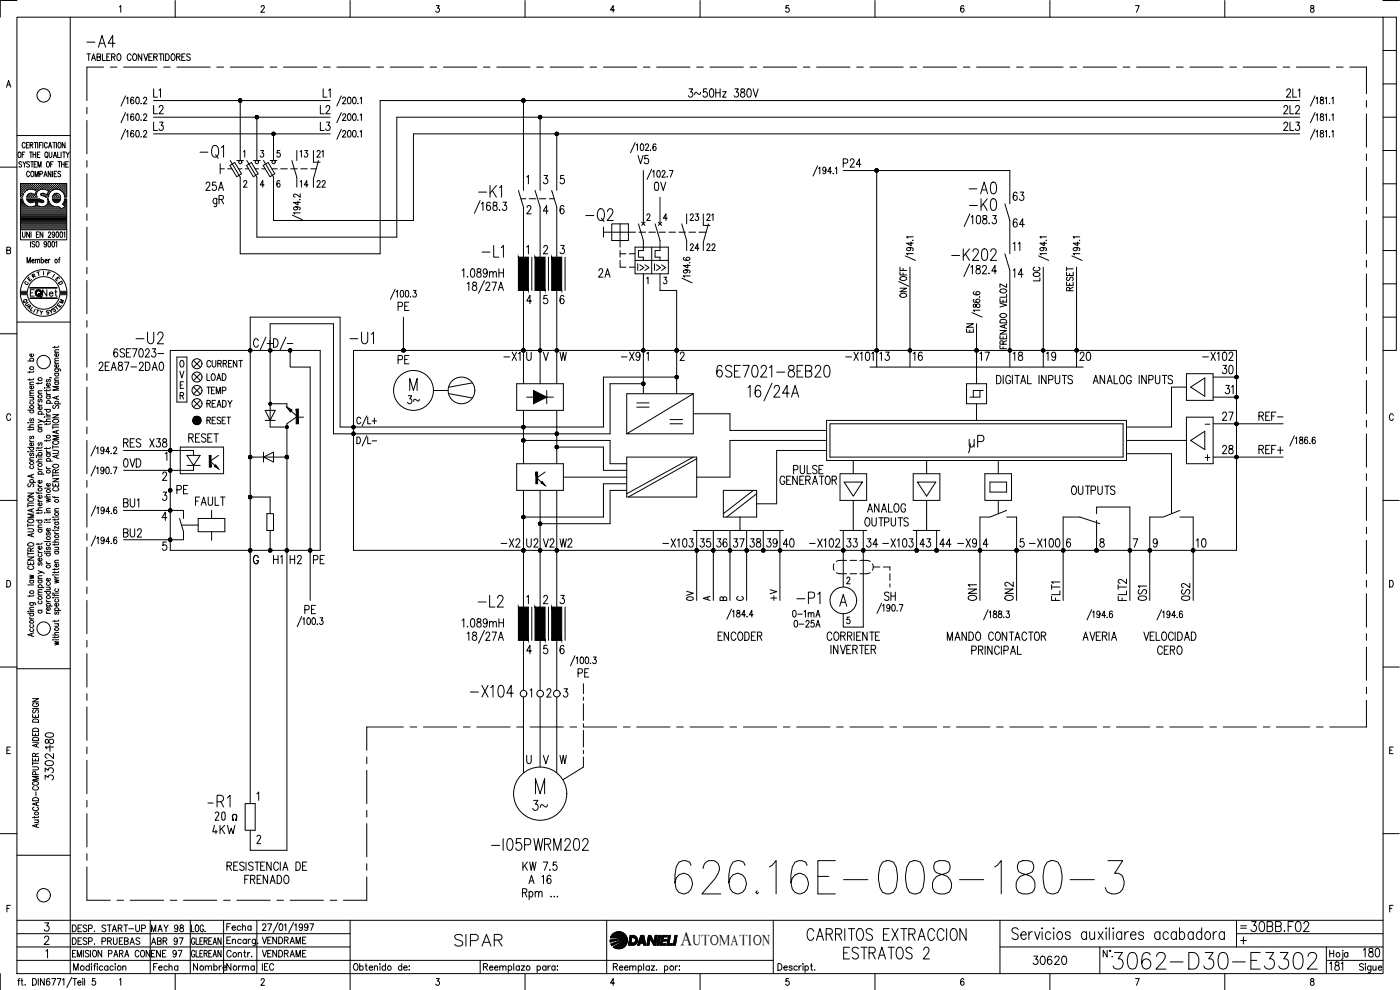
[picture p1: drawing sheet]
<svg xmlns="http://www.w3.org/2000/svg" width="420mm" height="297mm" viewBox="0 0 420 297" stroke-linecap="round" stroke-linejoin="round" font-family="sans-serif">
<defs><g id="words">
<text font-size="15.4" x="201.4" y="269.5">626.16E-008-180-3</text>
<text font-size="11" x="59.3" y="249.4">20</text>
<text font-size="8.8" x="332.7" y="292.1">3062-D30-E3302</text>
<g font-size="7.5">
<text x="58.9" y="48.7">-Q1</text>
<text x="174.6" y="67.7">-Q2</text>
<text x="74.8" y="106.2">C/+</text>
<text x="80.8" y="106.2">D/-</text>
</g>
<g font-size="7.1">
<text x="24.7" y="15.5">-A4</text>
<text x="289.6" y="59.3">-A0</text>
<text x="142.5" y="60.3">-K1</text>
<text x="143.6" y="78.3">-L1</text>
<text x="284.3" y="79.4">-K202</text>
<text x="39.5" y="104.4">-U2</text>
<text x="103.7" y="104.4">-U1</text>
<text x="213.8" y="114.3">6SE7021-8EB20</text>
<text x="289.6" y="135.5">uP</text>
<text x="142.2" y="183.4">-L2</text>
<text x="237.8" y="182.4">-P1</text>
<text x="140.1" y="210.3">-X104</text>
<text x="61" y="243.4">-R1</text>
<text x="146.4" y="256.5">-I05PWRM202</text>
<text x="135.1" y="285">SIPAR</text>
<text x="240.9" y="283.3">CARRITOS EXTRACCION</text>
<text x="251.9" y="288.9">ESTRATOS 2</text>
</g>
<g font-size="6.6">
<text x="62.8" y="63.1">gR</text>
<text x="289.6" y="64.2">-K0</text>
<text x="158.7" y="244.5">3~</text>
<text x="374.3" y="280.8">30BB.F02</text>
</g>
<g font-size="6.2">
<text x="118.2" y="94.5">PE</text>
<text x="62.4" y="251.5">4KW</text>
</g>
<text font-size="5.9" x="204.3" y="283.6">A</text>
<g font-size="5.7">
<text x="44.8" y="35.3">L2</text>
<text x="94.9" y="35.3">L2</text>
<text x="205.3" y="30.3">3~50Hz 380V</text>
<text x="384.2" y="35.3">2L2</text>
<text x="44.8" y="40.2">L3</text>
<text x="94.9" y="40.2">L3</text>
<text x="384.2" y="40.2">2L3</text>
<text x="190.1" y="50.4">V5</text>
<text x="251.9" y="51.5">P24</text>
<text x="60.7" y="58.2">25A</text>
<text x="195.1" y="58.2">0V</text>
<text x="302.7" y="61.4">63</text>
<text x="302.7" y="69.5">64</text>
<text x="137.6" y="84.3">1.089mH</text>
<text x="178.5" y="84.3">2A</text>
<text x="302.7" y="84.3">14</text>
<text x="32.8" y="108.3">6SE7023-</text>
<text x="118.2" y="110.4">PE</text>
<text x="149.9" y="109.4">-X1</text>
<text x="185.2" y="109.4">-X9</text>
<text x="262.8" y="109.4">13</text>
<text x="272.7" y="109.4">16</text>
<text x="292.8" y="109.4">17</text>
<text x="302.7" y="109.4">18</text>
<text x="312.9" y="109.4">19</text>
<text x="322.8" y="109.4">20</text>
<text x="359.8" y="109.4">-X102</text>
<text x="365.5" y="113.2">30</text>
<text x="366.5" y="119.2">31</text>
<text x="121" y="122.4">3~</text>
<text x="365.5" y="127.4">27</text>
<text x="376.8" y="127.4">REF-</text>
<text x="36" y="135.5">RES</text>
<text x="43.7" y="135.5">X38</text>
<text x="365.5" y="137.2">28</text>
<text x="376.8" y="137.2">REF+</text>
<text x="36" y="141.5">0VD</text>
<text x="237.1" y="143.2">PULSE</text>
<text x="51.9" y="149.2">PE</text>
<text x="320.3" y="149.6">OUTPUTS</text>
<text x="36" y="153.5">BU1</text>
<text x="57.5" y="152.8">FAULT</text>
<text x="259.3" y="154.9">ANALOG</text>
<text x="258.2" y="159.1">OUTPUTS</text>
<text x="36" y="162.3">BU2</text>
<text x="149.2" y="165.5">-X2</text>
<text x="157" y="165.5">U2</text>
<text x="161.9" y="165.5">V2</text>
<text x="166.9" y="165.5">W2</text>
<text x="197.6" y="165.5">-X103</text>
<text x="208.8" y="165.5">35</text>
<text x="213.8" y="165.5">36</text>
<text x="218.7" y="165.5">37</text>
<text x="224" y="165.5">38</text>
<text x="229" y="165.5">39</text>
<text x="233.9" y="165.5">40</text>
<text x="241.7" y="165.5">-X102</text>
<text x="252.9" y="165.5">33</text>
<text x="258.9" y="165.5">34</text>
<text x="263.5" y="165.5">-X103</text>
<text x="274.8" y="165.5">43</text>
<text x="280.8" y="165.5">44</text>
<text x="286.1" y="165.5">-X9</text>
<text x="307.6" y="165.5">-X100</text>
<text x="357.7" y="165.5">10</text>
<text x="80.8" y="170.4">H1</text>
<text x="85.7" y="170.4">H2</text>
<text x="92.8" y="170.4">PE</text>
<text x="90.3" y="185.2">PE</text>
<text x="264.2" y="181.3">SH</text>
<text x="293.9" y="181.3" transform="rotate(-90 293.9 181.3)">ON1</text>
<text x="304.8" y="181.3" transform="rotate(-90 304.8 181.3)">ON2</text>
<text x="339" y="181.3" transform="rotate(-90 339 181.3)">FLT2</text>
<text x="345" y="181.3" transform="rotate(-90 345 181.3)">0S1</text>
<text x="358.1" y="181.3" transform="rotate(-90 358.1 181.3)">0S2</text>
<text x="137.6" y="189.4">1.089mH</text>
<text x="214.1" y="193.3">ENCODER</text>
<text x="282.9" y="193.3">MANDO CONTACTOR</text>
<text x="346.1" y="197.6">CERO</text>
<text x="172.2" y="204.3">PE</text>
<text x="16.9" y="225.8" transform="rotate(-90 16.9 225.8)">180</text>
<text x="16.9" y="235.3" transform="rotate(-90 16.9 235.3)">3302-</text>
<text x="155.6" y="262.5">KW 7.5</text>
<text x="72.3" y="266.3">FRENADO</text>
<text x="157.7" y="266.3">A 16</text>
<text x="308.7" y="290.7">30620</text>
<text x="407.8" y="288.2">180</text>
</g>
<g font-size="5.3">
<text x="49" y="30.3" transform="rotate(-90 49 30.3)">L1</text>
<text x="99.8" y="30.3" transform="rotate(-90 99.8 30.3)">L1</text>
<text x="88.9" y="48.3">13</text>
<text x="88.9" y="57.5">14</text>
<text x="93.8" y="57.5">22</text>
<text x="206" y="67.4">23</text>
<text x="206" y="76.6">24</text>
<text x="211" y="76.6">22</text>
<text x="306.9" y="76.6" transform="rotate(-90 306.9 76.6)">11</text>
<text x="293.2" y="100.9" transform="rotate(-90 293.2 100.9)">EN</text>
<text x="61" y="115.4">LOAD</text>
<text x="61" y="123.5">READY</text>
<text x="237.1" y="189.4">0-25A</text>
<text x="44.1" y="280.8">MAY 98</text>
<text x="66.7" y="280.5">Fecha</text>
<text x="44.1" y="284.7">ABR 97</text>
<text x="56.8" y="292.5">Nombre</text>
<text x="66.7" y="292.5">Norma</text>
</g>
<g font-size="4.9">
<text x="97.7" y="48.3" transform="rotate(-90 97.7 48.3)">21</text>
<text x="214.8" y="67.4" transform="rotate(-90 214.8 67.4)">21</text>
<text x="190.1" y="82.2">I&gt;&gt;</text>
<text x="195.1" y="82.2">I&gt;&gt;</text>
<text x="11.6" y="90">Net</text>
<text x="312.9" y="85.4" transform="rotate(-90 312.9 85.4)">LOC</text>
<text x="322.8" y="88.5" transform="rotate(-90 322.8 88.5)">RESET</text>
<text x="61" y="119.2">TEMP</text>
<text x="208.8" y="181.3" transform="rotate(-90 208.8 181.3)">0V</text>
<text x="233.9" y="181.3" transform="rotate(-90 233.9 181.3)">+V</text>
<text x="236.7" y="186.3">0-1mA</text>
<text x="44.1" y="288.2">ENE 97</text>
<text x="77.6" y="288.2">VENDRAME</text>
</g>
<text font-size="4.4" x="207.9" y="283.6">UTOMATION</text>
<g font-size="4">
<text x="7.1" y="85.4">E</text>
<text x="8.5" y="84.7">R</text>
<text x="5.6" y="92.1">Q</text>
<text x="7.1" y="93.8">A</text>
<text x="14.5" y="94.9">S</text>
<text x="16.6" y="92.1">M</text>
<text x="209.9" y="181.3">A</text>
<text x="214.8" y="181.3">B</text>
<text x="219.8" y="181.3">C</text>
</g>
<g font-size="3.5">
<text x="6.3" y="86.4">C</text>
<text x="14.5" y="84.3">I</text>
<text x="16.2" y="86.4">D</text>
<text x="6.3" y="92.8">U</text>
<text x="15.2" y="93.8">T</text>
<text x="371.1" y="279.8">=</text>
</g>
<text font-size="2.6" x="360.5" y="128.4">-</text>
</g></defs>
<!-- layer: 0 -->
<g fill="none" stroke="#000" stroke-width=".3">
<path d="M26.6 16.2v1.9M27.5 18.1l.6-1.9 .6 1.9M29.1 17.1l1-.1v-.8h-1v1.9l1-.1v-.7l-.3-.2M30.7 16.2v1.9h1M33 16.2h-1v1.9h1M33.5 17.1l.9-.1 .1-.3-.1-.5h-.9v1.9M34 17.1l.5 1M35.4 16.2h.1a1.02 1.02 0 0 1 .8 1 1.02 1.02 0 0 1-.8 .9 1.38 1.38 0 0 1-.1-1.9zM39.3 16.6a.59 .59 0 0 0-.7-.4 .59 .59 0 0 0-.4 .7v.5a.59 .59 0 0 0 .4 .7 .59 .59 0 0 0 .7-.4M40.1 16.2a.92 .92 0 0 1 1 .6 .92 .92 0 0 1-.2 1.1l-.2 .2a.92 .92 0 0 1-1-.6 .92 .92 0 0 1 .3-1zM42.5 16.2v1.9l-1-1.9v1.9M43.1 16.2l.7 1.9 .6-1.9"/>
<path d="M44.7 17.1h.6M45.7 16.2h-1v1.9h1M46.1 17.1l.9-.1 .2-.3-.2-.5h-.9v1.9M46.7 17.1l.5 1M47.7 16.2h1.1M48.3 16.2v1.9M49.1 16.2v1.9M49.7 16.2a1.06 1.06 0 0 1 1.1 .6 1.06 1.06 0 0 1-.3 1.3h-.8zM51.6 16.2a.92 .92 0 0 1 1 .6 .92 .92 0 0 1-.2 1.1l-.2 .2a.92 .92 0 0 1-1-.6 .92 .92 0 0 1 .3-1zM53 17.1l.9-.1 .2-.3-.2-.5h-.9v1.9M53.5 17.1l.6 1M54.6 17.1h.6"/>
<path d="M55.6 16.2h-1v1.9h1M57.1 16.5l-.4-.3-.7 .3 .2 .4 .8 .5a.46 .46 0 0 1-.3 .7l-.7-.2M26.1 32.2v1.9M26.1 36.1v10.1M31.1 20.1h-5v10.1M33.1 20.1h2M37.1 20.1h10M37.7 38.8l-1.4 3M37.7 28.8l-1.4 3M37.7 33.8l-1.4 3M38 39.5l.4-.4v2M38 29.5l.4-.3v1.9"/>
<path d="M38 34.5l.4-.4v2M40.1 39.4l-.3-.3a1.12 1.12 0 0 0 0 2 .59 .59 0 0 0 .4-.7 .59 .59 0 0 0-.7-.4l-.3 .5M40.1 29.4l-.3-.2a1.12 1.12 0 0 0 0 1.9 .59 .59 0 0 0 .4-.7 .59 .59 0 0 0-.7-.4l-.3 .5M40.1 34.4l-.3-.3a1.12 1.12 0 0 0 0 2 .59 .59 0 0 0 .4-.7 .59 .59 0 0 0-.7-.4l-.3 .5M41 39.2l.4-.1a1.36 1.36 0 0 1 0 2l-.6-.3-.1-.8zM41 29.2h.4a1.36 1.36 0 0 1 0 1.9l-.6-.3-.1-.8zM41 34.2l.4-.1a1.36 1.36 0 0 1 0 2l-.6-.3-.1-.8zM42.3 31l.1 .1M42.3 36l.1 .1M46.1 35.2h53M46.1 30.2h53M49.1 20.1h2"/>
<path d="M53.1 20.1h10M65.1 20.1h2M69.1 20.1h10M72.1 30.2v18M77.1 35.2v13M81.1 20.1h2M85.1 20.1h10M97.1 20.1h2M101.1 20.1h10M102.4 38.8l-1.3 3M102.4 33.8l-1.3 3M102.4 28.8l-1.3 3"/>
<path d="M102.8 39.6l.2-.4 .5-.1 .3 .6-1.1 1.4h1.1M102.8 34.6l.2-.4 .5-.1 .3 .6-1.1 1.4h1.1M102.8 29.6l.2-.4h.5l.3 .5-1.1 1.4h1.1M104.5 39.2l.2-.1a1.09 1.09 0 0 1 .7 1 1.09 1.09 0 0 1-.7 1l-.3-.3-.1-.5zM104.5 34.2l.2-.1a1.09 1.09 0 0 1 .7 1 1.09 1.09 0 0 1-.7 1l-.3-.3-.1-.5zM104.5 29.2h.2a1.09 1.09 0 0 1 .7 .9 1.09 1.09 0 0 1-.7 1l-.3-.3-.1-.5zM106 39.2l.3-.1a1.09 1.09 0 0 1 .6 1 1.09 1.09 0 0 1-.6 1l-.4-.3-.1-.5zM106 34.2l.3-.1a1.09 1.09 0 0 1 .6 1 1.09 1.09 0 0 1-.6 1l-.4-.3-.1-.5zM106 29.2h.3a1.09 1.09 0 0 1 .6 .9 1.09 1.09 0 0 1-.6 1l-.4-.3-.1-.5zM107.4 36l.1 .1M107.4 31l.1 .1M108.1 39.5l.4-.4v2"/>
<path d="M108.1 34.5l.4-.4v2M108.1 29.5l.4-.3v1.9M113.1 20.1h2M117.1 20.1h10M129.1 20.1h2M133.1 20.1h10M145.1 20.1h2M149.1 20.1h10M157.1 30.2v26.9M161.1 20.1h2M162.1 35.2v21.9M165.1 20.1h10"/>
<path d="M177.1 20.1h2M181.1 20.1h10M193.1 20.1h2M197.1 20.1h10M209.1 20.1h2M213.1 20.1h10M225.1 20.1h2M229.1 20.1h10M241.1 20.1h2M245.1 20.1h10M257.1 20.1h2M261.1 20.1h10"/>
<path d="M273.1 20.1h2M277.1 20.1h10M289.1 20.1h2M293.1 20.1h10M305.1 20.1h2M309.1 20.1h10M321.1 20.1h2M325.1 20.1h10M337.1 20.1h2M341.1 20.1h10M353.1 20.1h2M357.1 20.1h10"/>
<path d="M369.1 20.1h2M373.1 20.1h10M385.1 20.1h2M386.2 27.2l.3-.5 .6 .1 .2 .3-.1 .5-1.1 1.6h1.3M388 26.7v2.5h1.1M389.1 20.1h10M389.6 27.1l.5-.4v2.5M390.1 35.2h-271v35.9h-42v-17.9l-3-5M390.1 30.2h-276v45.9h-42v-22.9l-3-5M394.7 38.8l-1.4 3M394.7 33.8l-1.4 3M394.7 28.8l-1.4 3"/>
<path d="M395 39.5l.4-.4v2M395 34.5l.4-.4v2M395 29.5l.4-.3v1.9M396.3 39.2v.6a.72 .72 0 0 1 .9 .4 .72 .72 0 0 1-.3 .9 .63 .63 0 0 1-.7-.6 .63 .63 0 0 1 .8-.6l.2-.3-.1-.4zM396.3 34.2v.6a.72 .72 0 0 1 .9 .4 .72 .72 0 0 1-.3 .9 .63 .63 0 0 1-.7-.6 .63 .63 0 0 1 .8-.6l.2-.3-.1-.4zM396.3 29.2v.6a.72 .72 0 0 1 .9 .5 .72 .72 0 0 1-.3 .8 .63 .63 0 0 1-.7-.6 .63 .63 0 0 1 .8-.6l.2-.3-.1-.4zM397.7 39.5l.4-.4v2M397.7 34.5l.4-.4v2M397.7 29.5l.4-.3v1.9M399 36l.1 .1M399 31l.1 .1M399.7 39.5l.4-.4v2"/>
<path d="M399.7 34.5l.4-.4v2M399.7 29.5l.4-.3v1.9M401.1 20.1h2M405.1 20.1h5v8M410.1 30.2v2M410.1 34.1v10M26.1 48.2v2M26.1 52.1v10M42.3 41h.1M46.1 40.2h53M66.1 49.1v3M69 49.6l1.4-.8 2.1 3.3-1.5 .9z"/>
<path d="M71.1 48.2h2M71.6 50.7h1M73.1 45.5l.3-.3v1.9M73.2 54.6l.2-.4h.4l.3 .4-1 1.6h1.1M73.6 50.7h1M74 49.6l1.4-.8 2.1 3.3-1.5 .9zM76.1 48.2h2M76.6 50.7h1M78.2 45.2h.9l-.5 .7a.58 .58 0 0 1 .5 .9 .58 .58 0 0 1-1 0M78.6 50.7h1M79 49.6l1.5-.8 2 3.3-1.5 .9zM79.2 55.5h-1.1l.8-1.3v2"/>
<path d="M81.1 48.2h2M81.6 50.7h1.6M82.1 40.2v8M84 54.4l-.5-.2a1.22 1.22 0 0 0 .1 2 .59 .59 0 0 0 .5-.8 .59 .59 0 0 0-.8-.4l-.2 .5M84 45.2h-.8l-.1 .8a.6 .6 0 0 1 .9 0 .6 .6 0 0 1 0 .9 .6 .6 0 0 1-.9-.1M84.2 50.7h2M87.2 50.7h2M87.6 48.2l1.5 5M90 59.8l-.1 .1M90.3 50.7h1.9M93.3 50.7h1.6M95.6 48.2l-1.5 5.5"/>
<path d="M107.4 41h.1M155.6 57.1l1.5 5v15.1M156.3 59.6h1.5M158.1 53.1l.5-.5v2.5M158.8 59.6h2M160.6 57.1l1.5 5v15.1M161.8 59.6h2M163.3 52.6h1l-.6 1a.74 .74 0 0 1 .7 1.2 .74 .74 0 0 1-1.3-.1M164.8 59.6h1.5M165.6 57.1l1.5 5v15.1M167.1 40.2v16.9M169.2 52.6h-.9l-.1 1.1a.75 .75 0 0 1 1.1 .1 .75 .75 0 0 1-.2 1.1 .75 .75 0 0 1-1-.2"/>
<path d="M190.6 42.8l-1.4 3M190.9 43.5l.4-.3v2M192.4 43.3l.2-.1a1.09 1.09 0 0 1 .6 1 1.09 1.09 0 0 1-.6 1 1.56 1.56 0 0 1-.2-1.9zM193.1 51.2v16M193.7 43.6l.2-.3a.54 .54 0 0 1 .7 .1 .54 .54 0 0 1-.2 .8l-.7 1h1M195.6 50.8l-1.4 3M195.9 51.5l.4-.3v2M196.8 43.4l-.4-.2a1.22 1.22 0 0 0 .1 2 .59 .59 0 0 0 .4-.8 .59 .59 0 0 0-.7-.4l-.2 .5M197.3 51.3h.7l.1 .2v1.3l-.4 .4-.4-.1-.1-.3zM198.1 59.2v8M198.7 51.6l.1-.3a.54 .54 0 0 1 .8 .1 .54 .54 0 0 1-.2 .8l-.8 1h1.1M200.9 51.2h1.1l-.8 2"/>
<path d="M245.4 49.8l-1.4 3M245.7 50.5l.3-.3v1.9M247.9 50.8l-.3 .5a.54 .54 0 0 1-.6-.2 .54 .54 0 0 1 .1-.7 .54 .54 0 0 1 .7 0l.1 .4a.91 .91 0 0 1-.6 1.3l-.3-.2M249.6 51.5h-1.2l.8-1.3v1.9M253.1 51.2h50v10M263.1 51.2v58.9M390.1 40.2h-266v26h-42v-13l-3-5M399 41h.1M410.1 46.2v2M410.1 50.2v9.9M26.1 64.2v2M26.1 68.1v10"/>
<path d="M87.7 64.5l3.1 1.4M88.8 62a.5 .5 0 0 1 .5 .6 .5 .5 0 0 1-.7 .4l-.5-.4a1.19 1.19 0 0 1 2-.1l-.3 .4M89.4 60.4v1.1l-1.3-.8h2M90.1 63.9h-2l.4 .3M144.1 60.2l-1.7 3.8M144.5 61.1l.4-.5v2.5M147.2 61l-.6-.4a1.52 1.52 0 0 0 0 2.5 .75 .75 0 0 0 .6-.9 .75 .75 0 0 0-.9-.5l-.3 .6M148.1 60.8v.7a.9 .9 0 0 1 1 .5 .9 .9 0 0 1-.3 1.1 .78 .78 0 0 1-.9-.8 .78 .78 0 0 1 .9-.7l.3-.1a.55 .55 0 0 0-.3-.9zM149.9 62.9v.2l.1-.1M151 60.6h1l-.6 1a.73 .73 0 0 1 .6 1.1 .73 .73 0 0 1-1.3 0M158.1 74.1l.5-.5v2.5M158.2 62.3l.4-.6h.4l.3 .4-.3 .9-.9 1.2h1.3"/>
<path d="M159.6 77.2v10M163.2 74.2l.2-.4a.68 .68 0 0 1 .9 .2 .68 .68 0 0 1-.3 1l-.9 1.1h1.3M164.5 63.3h-1.4l.9-1.6v2.5M164.6 77.2v10M168.3 73.6h1l-.6 1a.74 .74 0 0 1 .7 1.2 .74 .74 0 0 1-1.3-.1M169.2 62l-.5-.3a1.47 1.47 0 0 0 0 2.5 .75 .75 0 0 0 .6-1 .75 .75 0 0 0-.9-.5l-.3 .6M169.6 77.2v10M181.1 69.7h9.7M181.1 68.1v3M183.6 67.2h5v5h-5zM186.1 76.1h1.7M186.1 67.2v7"/>
<path d="M186.1 75.2v2M188.8 76.1h1.8M190.6 74.2h10v8h-10zM190.6 78.1h10M191.6 67.2l1.5 5v3h-1.5v2h1.5M191.7 69.7h2.1M192.6 66.7l1 .9M193.6 66.7l-1 .9M194.1 64.6l.2-.4a.54 .54 0 0 1 .8 .2 .54 .54 0 0 1-.2 .8l-.8 1h1.1M194.7 69.7h2M195.6 74.2v8M196.6 67.2l1.5 5v3h-1.5v2"/>
<path d="M197.6 66.7l1 .9M197.7 69.7h2M198.6 66.7l-1 .9M200.2 65.5h-1.1l.8-1.3v2M200.7 69.7h2M203.8 69.7h1.9M204.6 67.2l1.5 5M206.4 79.3v1.1l-1.3-.7h2M206.8 69.7h1.9M207 78.8h-.1M209.8 69.7h2.1M212.6 67.2l-1.5 5.5v2.5"/>
<path d="M271.7 76.8l3 1.3M272.8 74.3l.4 .2a.54 .54 0 0 1-.2 .7 .54 .54 0 0 1-.7-.2 .54 .54 0 0 1 .1-.7h.4a.91 .91 0 0 1 1.3 .6l-.3 .3M273.4 72.6v1.1l-1.3-.7h2M274 72l-.1 .1M274.1 76.1h-2l.4 .4M274.1 71.1h-2l.4 .3M291 79.2l-1.7 3.8M291.1 64.2l-1.8 3.8M291.5 65.1l.4-.4v2.5M293.1 79.8v.7a.9 .9 0 0 1 1 .5 .9 .9 0 0 1-.3 1.2 .8 .8 0 0 1-1-.9 .8 .8 0 0 1 1-.7l.2-.1a.53 .53 0 0 0-.2-.8zM293.3 64.8l.5-.1a1.44 1.44 0 0 1 .4 2l-.2 .3-.5 .2a1.92 1.92 0 0 1-.2-2.4zM295.1 64.8v.7a1.01 1.01 0 0 1 1 .4 1.01 1.01 0 0 1-.1 1.1 .79 .79 0 0 1-1.2-.5 .79 .79 0 0 1 1-.9l.2-.1a.5 .5 0 0 0-.3-.8z"/>
<path d="M296.9 66.9v.3l.1-.2M297.9 64.7h1.1l-.6 .9a.74 .74 0 0 1 .6 1.1 .74 .74 0 0 1-1.3 0M301.6 61.2l1.5 5v9.9M301.6 76.1l1.5 5v29M311.7 76.8l3 1.3M312.8 74.3a.5 .5 0 0 1 .5 .5 .5 .5 0 0 1-.7 .5l-.5-.5a1.22 1.22 0 0 1 2-.1l-.3 .5M313.4 72.6v1.1l-1.3-.7h2M314 72l-.1 .1M314.1 76.1h-2l.4 .4M314.1 71.1h-2l.4 .3M321.7 76.8l3 1.3M322.7 74.3l.5 .2a.54 .54 0 0 1-.2 .7 .54 .54 0 0 1-.7-.2 .54 .54 0 0 1 .1-.7h.3a.91 .91 0 0 1 1.4 .6l-.3 .3"/>
<path d="M323.4 72.6v1.1l-1.3-.7h2M324 72l-.1 .1M324.1 76.1h-2l.4 .4M324.1 71.1h-2l.4 .3M410.1 62.1v2.1M410.1 66.2v9.9M410.1 78.1v2.1M26.1 80.2v2M26.1 84.1v10M26.1 96.2v2M118.6 86.8l-1.4 3M118.9 87.5l.4-.3v1.9"/>
<path d="M120.3 87.2h.6l.2 .3v1.3l-.4 .3h-.4l-.1-.3zM121.1 95.2v9.9M121.8 87.2h.7l.1 .3v1.3l-.4 .3h-.4l-.1-.3zM124 87.2h.9l-.5 .7a.58 .58 0 0 1 .5 .9 .58 .58 0 0 1-1 0M140.2 85.1l.5-.4v2.5M141.9 84.8v.7a.9 .9 0 0 1 1.1 .5 .9 .9 0 0 1-.4 1.2 .81 .81 0 0 1-.9-.9 .81 .81 0 0 1 1-.7l.2-.1a.5 .5 0 0 0-.3-.8zM145.4 84.2l-1.8 3.8M145.8 85.2l.4-.5 .6 .1 .2 .3-.3 .9-.9 1.2h1.3M147.7 84.7h1.3l-1 2.5M149.6 87.2l.7-2.5 .8 2.5M157.1 87.2v27.9M159.5 90.3h-1.4l.9-1.7v2.5"/>
<path d="M162.1 87.2v27.9M164.2 88.6h-.9l-.1 1.1a.74 .74 0 0 1 1.1 .1 .74 .74 0 0 1-.2 1.1 .74 .74 0 0 1-1-.2M167.1 87.2v27.9M169.2 89l-.1-.2-.4-.2a1.6 1.6 0 0 0 0 2.5 .72 .72 0 0 0 .6-.8 .72 .72 0 0 0-.9-.6l-.3 .6M186.1 80.2h1.7M193.1 82.2v35.9M194.1 83.6l.4-.4v2M198.1 82.2v5h5v30.9M199.2 83.2h.9l-.5 .7a.58 .58 0 0 1 .5 .9 .58 .58 0 0 1-1 0M204.7 83.5l3 1.4M205.7 81l.5 .2a.53 .53 0 0 1-.5 .7 .53 .53 0 0 1-.3-.8l.3-.1a.99 .99 0 0 1 1.4 .6l-.3 .3M207.1 82.8h-2l.3 .4"/>
<path d="M269.7 84.5l3.1 1.4M270.1 86.5h2l-2 1h2M270.1 81.5v1h2M270.1 80.2v.9h2M270.2 88.3a1.14 1.14 0 0 1 1.9 .5 1.1 1.1 0 0 1-1.1 .5 1.1 1.1 0 0 1-.9-.8zM270.2 83.3a1.14 1.14 0 0 1 1.9 .4 1.1 1.1 0 0 1-1.1 .5 1.1 1.1 0 0 1-.9-.8zM271 80.5v.6M271 81.9v.6M273.1 80.2v29.9M291.4 80.1l.4-.4v2.5M291.7 93.8l3.1 1.4M292.2 91.3v.8h.5a.75 .75 0 0 1 .5-.8 .75 .75 0 0 1 .9 .3 .63 .63 0 0 1-.7 .7 .63 .63 0 0 1-.5-.8l-.3-.2z"/>
<path d="M292.4 89.8l-.3 .3a1.12 1.12 0 0 0 2 .1 .59 .59 0 0 0-.7-.5 .59 .59 0 0 0-.5 .8l.5 .2M292.4 87.5l-.3 .3a1.12 1.12 0 0 0 2 .1 .59 .59 0 0 0-.7-.4 .59 .59 0 0 0-.5 .7l.5 .3M293.1 97.1v18M294 89.1h-.1M294.1 93.1h-2l.4 .4M294.9 80.2l.4-.5h.4l.3 .4-.3 .9-.9 1.2h1.3M296.8 81.9v.3l.1-.2M299.1 81.3h-1.5l1-1.6v2.5M300.1 99.2h2l-2 1h2M300.1 91l2 .6-2 .5M300.1 89.6v1h2v-1M300.2 96.1a1.1 1.1 0 0 1 1.2-.2 1.1 1.1 0 0 1 .7 1h-2z"/>
<path d="M300.2 94.3a1.14 1.14 0 0 1 1.9 .5 1.1 1.1 0 0 1-1.1 .5 1.1 1.1 0 0 1-.9-.8zM300.2 87a1.14 1.14 0 0 1 1.9 .4 1.1 1.1 0 0 1-1.1 .5 1.1 1.1 0 0 1-.9-.7zM301 90v.6M301.4 97.6v.7M302.1 97.4l-2 .5 2 .6M302.1 88.3v.9h-2M302.1 85.2v1l-2-1v1M313.1 80.2v29.9M323.1 80.2v29.9M410.1 82.2v9.9M410.1 94.1v2.1M410.1 98.2v9.9"/>
<path d="M26.1 100.1v10M26.1 112.1v2.1M26.1 116.1v10M29.8 109.2l.3-.5h.4l.4 .4-.3 .9-.9 1.2h1.3M32.8 108.7h-1.2v2.5h1.2M33.4 111.2l.7-2.5 .8 2.5M35.6 108.8v.7a.93 .93 0 0 1 1.1 .5 .93 .93 0 0 1-.4 1.2 .8 .8 0 0 1-.9-.9 .8 .8 0 0 1 1-.7l.3-.6a.68 .68 0 0 0-1.1-.2zM37.4 108.7h1.3l-.9 2.5M41.9 109.2l.3-.5h.4l.4 .4-.3 .9-1 1.2h1.4M43.6 108.7a1.33 1.33 0 0 1 1.4 .8 1.33 1.33 0 0 1-.4 1.5l-1 .2zM45.7 111.2l.7-2.5 .8 2.5M48 108.8l.5-.1a1.59 1.59 0 0 1 0 2.5h-.2a1.79 1.79 0 0 1-.3-2.4z"/>
<path d="M51.1 105.1h45v60h-45zM53.1 107.1h3v13.5h-3zM54 111.4l.6 2 .6-2M54.1 118.7l.8-.1 .1-.7-.9-.1v1.9M54.1 115.5h.6M54.3 108.2a.92 .92 0 0 1 1 .5 .92 .92 0 0 1-.3 1.1l-.1 .3a.92 .92 0 0 1-1-.6 .92 .92 0 0 1 .2-1.1zM54.6 118.7l.5 1M55.1 114.5h-1v2h1M58 112.1l2.2 2.1M58 116.1l2.2 2.1M58 108.1l2.2 2.1M60.2 112.1l-2.2 2.1"/>
<path d="M60.2 116.1l-2.2 2.1M60.2 108.1l-2.2 2.1M63.2 108.6a.59 .59 0 0 0-.7-.4 .59 .59 0 0 0-.4 .7v.5a.59 .59 0 0 0 .4 .7 .59 .59 0 0 0 .7-.4M63.7 108.1v1.5l.4 .5h.4l.3-.5v-1.5M65.4 109.1l.9-.1v-.8l-.9-.1v2M65.9 109.1l.5 1M67 109.1l.9-.1v-.7l-.9-.2v2M67.5 109.1l.5 1M68.6 109.1h.6M69.6 108.1h-1v2M71.1 108.1v2l-1.1-2v2M71.7 108.1h1.1"/>
<path d="M72.2 108.1v2M87.1 105.1v5h6v70.1M106.1 105.1h265v60h-265zM123 117.2v-3.6l1.1 3.6 1.1-3.6v3.6M130.1 117.2h4.4M134.6 118.1l7.2 1.3M141.8 114.9l-7.2 1.3M155.1 115.1h14v8h-14zM158.1 105.6v1.8a.7 .7 0 0 0 .7 .7l.5-.3 .1-2.2M158.1 119.2h2M163.1 105.6l.7 2.5 .8-2.5M164.1 119.2h2"/>
<path d="M164.1 117.2v3.9M168.1 105.6l.5 2.5 .4-2.5 .5 2.5 .5-2.5M193.1 115.1h-10v15.1h-83v-33.1h-19v31h5M203.1 113.1h-22v15h-79v-32.9h-27v145.9M204.2 106.2l.4-.6 .5 .2 .2 .3-.3 .9-.9 1.1h1.3M208.1 118.1h-20v12.1M224.5 116.3l.6-.7v3.6M228.2 116.1l-.1-.3-.7-.2a1.89 1.89 0 0 0-.8 2.4l.1 .6a.79 .79 0 0 0 .8 .6 .79 .79 0 0 0 .7-.6 .98 .98 0 0 0 0-1.2 .98 .98 0 0 0-1.2-.2l-.4 .8M231.7 115l-2.4 5.3M232.4 116.5l.1-.5 .4-.4h.5l.4 .4a1.28 1.28 0 0 1-.2 1.5l-1.4 1.7h1.9M236.9 118h-2l1.3-2.4v3.6M237.5 119.2l1.1-3.6 1.1 3.6"/>
<path d="M238 118h1.3M253.8 107.1h1.7M256.3 105.6l1.3 2.5M257.6 105.6l-1.3 2.5M258.2 106.1l.5-.5v2.5M260 105.8l.5-.2a1.67 1.67 0 0 1 0 2.5h-.2a1.92 1.92 0 0 1-.3-2.3zM261.1 110.1h64M290.1 115.1h6v6h-6zM294.1 117.2v2h-3M295.1 117.2h-3v2M299.1 112.6a1.35 1.35 0 0 1 1.4 .9 1.35 1.35 0 0 1-.5 1.5l-.9 .1zM300.1 103.7v.9h2"/>
<path d="M300.1 100.7v1h2v-1M301 103.3l-.1-1h-.7l-.1 1h2M301 101.1v.6M301.1 112.6v2.5M302.1 102.2l-1.1 .5M303.3 113.2a.75 .75 0 0 0-.9-.5 .75 .75 0 0 0-.6 .9v.6a.75 .75 0 0 0 .8 .9 .75 .75 0 0 0 .7-.9h-.5M303.8 112.6v2.5M304.6 112.6h1.3M305.3 112.6v2.5M306.3 115.1l.8-2.5 .7 2.5M306.6 114.3h1M308.4 112.6v2.5h1.1"/>
<path d="M311.8 112.6v2.5M313.9 112.6v2.5l-1.3-2.5v2.5M314.7 113.9l1.2-.2-.1-.9-1.1-.2v2.5M316.7 112.6l.1 2.2 .5 .3 .5-.1 .3-.6v-1.8M318.8 112.6h1.3M319.4 112.6v2.5M321.9 113a.68 .68 0 0 0-.9-.4 .68 .68 0 0 0-.4 .9l1 .6a.63 .63 0 0 1 0 .9 .86 .86 0 0 1-1.1-.2M328.1 115.1l.7-2.5 .8 2.5M328.4 114.3h.9M331.5 112.6v2.5l-1.3-2.5v2.5M332.3 115.1l.7-2.5 .8 2.5M332.6 114.3h.9"/>
<path d="M334.3 112.6v2.5h1.2M336.4 112.8l.1-.2a1.39 1.39 0 0 1 .6 2.4 .78 .78 0 0 1-.8 0 .78 .78 0 0 1-.3-.8l.1-1zM339.5 113.2a.75 .75 0 0 0-.9-.5 .75 .75 0 0 0-.5 .9v.6a.75 .75 0 0 0 .7 .9 .75 .75 0 0 0 .7-.9h-.5M341.9 112.6v2.5M344 112.6v2.5l-1.4-2.5v2.5M344.8 113.9l1.2-.2-.1-.9-1.1-.2v2.5M346.8 112.6v1.8v.4l.5 .3 .5-.1 .2-.2 .1-2.2M348.8 112.6h1.4M349.5 112.6v2.5M351.9 113a.66 .66 0 0 0-.9-.4 .66 .66 0 0 0-.4 .9l1.1 .6 .2 .7a.78 .78 0 0 1-1.3 0M356.1 116.1h-4.5v12h-13.5M356.1 112.1h8v8h-8z"/>
<path d="M357.3 116.1l4.3-2.7v5.5zM364.1 119.2h7M410.1 110.1v2M410.1 114.2v9.9M26.1 128.1v2.1M26.1 132.2v9.9M28.7 139.8l-1.4 3M28.7 133.8l-1.4 3M29 134.5l.4-.4v2M31.2 134.8l-.2 .5a.57 .57 0 0 1-.8-.5 .57 .57 0 0 1 .8-.6l.2 .6a.97 .97 0 0 1-.6 1.3l-.3-.2M32.9 135.5h-1.2l.8-1.4v2M33.3 136h.1"/>
<path d="M37.1 135.2h21v1.4M49.6 136.1l.5-.4v2.5M54.1 134.1h13v8h-13zM56.1 136.6h4l-2 3zM56.1 139.6h4M56.6 131.3l1.2-.1 .2-.4-.1-.4-1.3-.2v2.5M57.3 131.3l.7 1.4M58 120.1l2.2 2.1M58.1 139.6v1.5h-21M58.7 131.3h.7M59.9 130.2h-1.2v2.5h1.2M60.2 120.1l-2.2 2.1"/>
<path d="M61.8 130.5a.73 .73 0 0 0-.8-.4 .73 .73 0 0 0-.5 .7l.3 .4 .8 .4a.69 .69 0 0 1-.1 1 .69 .69 0 0 1-1-.3M62.1 126.1l.9-.1 .1-.7-1-.1v2M62.4 131.3h.7M62.6 126.1l.6 1.1M63.6 130.2h-1.2v2.5h1.2M63.7 126.1h.6M64.2 130.2h1.3M64.7 125.2h-1v2h1M64.9 130.2v2.5M65.6 136.6l-2.5 1.8 2.5 2.3M66.2 125.4l-.4-.2-.6 .2 .1 .5 .9 .7v.3l-.4 .3-.6-.3M66.7 126.1h.6"/>
<path d="M67.6 125.2h-.9v2h.9M68.6 125.2v2M75.1 137.1h11M79.1 137.1l3-1.4v2.9zM79.1 135.7v2.9M79.6 123.1h3l-1.5 3zM79.6 126.1h3M81.1 121.1h5v1.1l3.1 2.8-3.1 2.2v127.9h-11v-6M89.1 125.2h2M107.1 131.1a1 1 0 0 1 1.1 1 1 1 0 0 1-1.1 1zM108.2 125.6a.59 .59 0 0 0-.7-.4 .59 .59 0 0 0-.4 .7v.5a.59 .59 0 0 0 .4 .8 .59 .59 0 0 0 .7-.5M110.1 124.8l-1.4 3"/>
<path d="M110.1 130.8l-1.4 3M110.4 125.2v2h.9M110.4 131.1v2h.9M111.7 126.3h1.3M111.7 132.3h1.3M112.4 125.4v1.8M155.1 139.1h14v8h-14zM157.1 132.2h26v6.9h5M157.1 123.1v16M167.1 123.1v16M167.1 134.1h14v7h7M188.1 130.2l20-12.1v12.1z"/>
<path d="M188.1 137.1h21v12h-21zM191.1 120.9h3.7M191.1 122.2h3.7M201.1 127.2h3.8M201.1 125.9h3.8M208.1 124.1h11v5h29M208.1 137.1l-20 11.1M209.1 137.7l-20.5 11.4M248.1 132.2h-29v11h-10M248.1 135.2h-15v16h-6M248.1 126.1h90v12.1h-90zM249.1 127.2h88v9.9h-88z"/>
<path d="M256.1 138.2v3.9M278.1 138.2v3.9M293.1 121.1v5M299.6 138.2v3.9M338.1 132.2h18M338.1 136.1h13.5v18M356.1 125.2h8v13.9h-8zM357.3 132.2l4.3-2.8v5.5zM361.7 137.3h1.4M362.4 136.4v1.8M364.1 137.1h21M364.1 127.2h21"/>
<path d="M388.5 130.8l-1.4 3M388.7 131.5l.4-.4v2M390.1 131.2v.6a.72 .72 0 0 1 .8 .5 .72 .72 0 0 1-.2 .8 .63 .63 0 0 1-.8-.6 .63 .63 0 0 1 .8-.6l.2-.7zM392.4 131.4l-.4-.3a1.15 1.15 0 0 0 0 2 .6 .6 0 0 0 .5-.7 .6 .6 0 0 0-.8-.4l-.2 .5M393.1 133h.1M394.7 131.4l-.4-.3a1.15 1.15 0 0 0 0 2 .6 .6 0 0 0 .4-.7 .6 .6 0 0 0-.7-.4l-.2 .5M410.1 126.1v2M410.1 130.2v10M26.1 144.1v2.1M26.1 148.2v9.9M28.7 151.8l-1.3 3M29 140.5l.4-.3v1.9"/>
<path d="M29.1 152.5l.4-.4v2M31.2 140.8a.5 .5 0 0 1-.7 .4 .5 .5 0 0 1-.2-.8 .5 .5 0 0 1 .8 0l.1 .4a.97 .97 0 0 1-.6 1.3l-.3-.3M31.3 152.8l-.3 .5a.54 .54 0 0 1-.7-.2 .54 .54 0 0 1 .2-.7 .54 .54 0 0 1 .7 0l.1 .4a.95 .95 0 0 1-.7 1.3l-.2-.2M32 140.2h.2a1.09 1.09 0 0 1 .6 .9 1.09 1.09 0 0 1-.6 1 1.56 1.56 0 0 1-.2-1.9zM32.9 153.5h-1.1l.8-1.4v2M33.3 142l.1 .1M33.4 154h.1M37.1 153.1h18v2.5M48.9 142.2l.3-.6h.4l.4 .5-.1 .5-1.1 1.5h1.3M48.9 147.6h1.1l-.6 1a.75 .75 0 0 1 .7 1.1 .75 .75 0 0 1-1.3 0M50.1 155.3h-1.5l1-1.6v2.5M53.9 155.6l1.2 3.9v2.5h-18"/>
<path d="M54.5 157.6h5M59.5 155.6h8v3.9h-8zM63.5 153.1v2.5M63.5 159.5v2.6M75.1 149.1h6v5M80.1 154.1h2v5.1h-2zM81.1 159.2v5.9M157.1 147.1v60M162.1 147.1v60M163.6 141.6l-2.5 1.8 2.5 2.3M167.1 147.1v60M169.1 143.2h19"/>
<path d="M188.1 147.1h-5v10h-21M188.1 145.1h-7v10h-24M208.1 159.2h27M209.1 159.2v21M217.1 147.1h10v8h-10zM222.1 155.1v4.1M226.1 147.1l-9 7M227.1 148.2l-9 6.9M235.5 143.5a.74 .74 0 0 0-.9-.6 .74 .74 0 0 0-.5 .9v.6a.76 .76 0 0 0 .7 1 .76 .76 0 0 0 .7-1h-.4M237.4 142.9h-1.3v2.5h1.3M239.3 142.9v2.5l-1.4-2.5v2.5M241.3 142.9h-1.3v2.5h1.3"/>
<path d="M241.8 144l1.2-.1 .2-.4-.1-.4-1.3-.2v2.5M242.5 144l.7 1.4M243.8 145.4l.8-2.5 .8 2.5M246.6 142.9v2.5M248 142.9h.6a1.56 1.56 0 0 1 0 2.5 1.37 1.37 0 0 1-1.1-1.1 1.37 1.37 0 0 1 .5-1.4zM249.7 144l1.2-.1 .1-.4-.1-.6h-1.2v2.5M250.4 144l.6 1.4M252.1 142.1h8v8h-8zM253.3 144.6h5.5l-2.7 4.3zM256.1 150.1v9.1M274.1 142.1h8v8h-8zM275.3 144.6h5.5l-2.7 4.3z"/>
<path d="M278.1 150.1v9.1M295.6 142.1h8v8h-8zM297.1 144.6h5v3h-5zM299.6 150.1v4M302.1 153.1l-5 2h-3v25.1M302.1 155.1h3v25.1M329.1 154.1v-2h10v28.1M329.1 156.2v8.9M330.1 157.1l-6-2h-5v25.1M354.1 153.1l-5 2h-4v25.1M354.1 155.1h4v25.1M410.1 142.1v2"/>
<path d="M410.1 146.2v10M410.1 158.1v2M26.1 160.1v2M26.1 164.2v9.9M26.1 176.1v2M28.7 160.8l-1.3 3M29.1 161.5l.4-.4v2M31.3 161.8a.52 .52 0 0 1-.7 .4 .52 .52 0 0 1-.2-.8 .52 .52 0 0 1 .8 0l.1 .4a.95 .95 0 0 1-.7 1.3l-.2-.3M32.9 162.5h-1.1l.8-1.4v2M33.4 163l.1 .1M49.9 162.6h-1v1.1a.76 .76 0 0 1 1 .1 .76 .76 0 0 1 0 1 .76 .76 0 0 1-1 .1l-.1-.2M77.5 167.2a.74 .74 0 0 0-.9-.5 .74 .74 0 0 0-.5 .9v.6a.76 .76 0 0 0 .7 1 .76 .76 0 0 0 .7-1h-.5"/>
<path d="M158.1 179.1l.5-.5v2.5M163.2 179.2l.2-.4a.68 .68 0 0 1 .9 .2 .68 .68 0 0 1-.3 .9l-.9 1.2h1.3M168.3 178.6h1l-.6 1a.74 .74 0 0 1 .7 1.1 .74 .74 0 0 1-1.3 0M214.1 165.1v15.1M219.1 165.1v15.1M224.1 165.1v15.1M234.1 165.1v15.1M250.3 169.2l-.2 .8 .2 1.1M251 171.8l1.1 .4h2M253.1 165.1v11M254.1 168.1h-2l-1.1 .4M254.2 173.6l.1-.3a.47 .47 0 0 1 .6-.1 .47 .47 0 0 1 .1 .7l-.9 1.3h1"/>
<path d="M255.1 172.2h2M255.1 168.1h2M258.1 168.1h2l1.1 .4M259.1 165.1v23.1h-6v-4.1M261.2 171.8l-1.1 .4h-2M261.8 169.2l.3 .8-.3 1.1M262.1 170.1h2M265.1 170.1h2v1M267.1 172.2v1.9M296.5 163.3h-1.4l.9-1.6v2.5M315.6 178.9v1.3h2.5M315.6 176.1h2.5"/>
<path d="M315.6 175.5v1.3M316.8 179.4v.8M318.1 177.3v1.1h-2.5M318.1 174.6h-2.5l.5 .5M321.2 162l-.1-.3h-.5a1.49 1.49 0 0 0 .2 2.5 .71 .71 0 0 0 .5-1.1 .71 .71 0 0 0-1.1-.1l-.1 .3M330.3 161.7a.53 .53 0 0 0 .2 .9 .79 .79 0 0 1 1 .8 .79 .79 0 0 1-1.2 .6l-.2-.4a1.15 1.15 0 0 1 1.1-1.1 .5 .5 0 0 0-.3-.8zM340.1 161.7h1.3l-1 2.5M347.3 162.5l-.3 .6a.67 .67 0 0 1-.8-.3 .67 .67 0 0 1 .1-.9 .67 .67 0 0 1 .9 .1l.1 .5a1.23 1.23 0 0 1-.8 1.7l-.3-.4M410.1 162.1v10.1M410.1 174.1v2M410.1 178.1v10.1M26.1 180.2v9.9"/>
<path d="M26.1 192.1v2M26.1 196.2v9.9M90.6 185l-1.4 3M90.9 185.7l.4-.3v2M92.3 185.5l.2-.1a1.12 1.12 0 0 1 .7 1 1.12 1.12 0 0 1-.7 1l-.3-.4-.1-.5zM93.9 185.5l.2-.1a1.12 1.12 0 0 1 .6 1 1.12 1.12 0 0 1-.6 1l-.4-.4-.1-.5zM95.2 187.2v.2l.1-.1M96.1 185.4h.8l-.5 .7a.61 .61 0 0 1 .5 .9 .61 .61 0 0 1-1 0M140.2 190.1l.5-.5v2.5M141.9 189.8v.7a.9 .9 0 0 1 1.1 .5 .9 .9 0 0 1-.4 1.1 .81 .81 0 0 1-.9-.8 .81 .81 0 0 1 1-.7l.2-.1a.5 .5 0 0 0-.3-.9zM145.4 189.2l-1.8 3.8M145.8 190.2l.4-.6 .6 .2 .2 .3-.3 .9-.9 1.1h1.3"/>
<path d="M147.7 189.6h1.3l-1 2.5M149.6 192.1l.7-2.5 .8 2.5M159.5 195.3h-1.4l.9-1.7v2.6M159.6 182.1v10M164.2 193.6h-.9l-.1 1.1a.76 .76 0 0 1 1 .1 .76 .76 0 0 1 0 1 .76 .76 0 0 1-1 .1l-.1-.2M164.6 182.1v10M169.2 194l-.1-.3-.4-.1a1.5 1.5 0 0 0 0 2.6 .72 .72 0 0 0 .7-1.1 .72 .72 0 0 0-1.2-.2l-.1 .4M169.6 182.1v10M172.6 196.8l-1.4 3M172.9 197.5l.4-.4v2M174.3 197.2l.2-.1a1.09 1.09 0 0 1 .7 1 1.09 1.09 0 0 1-.7 1l-.3-.4-.1-.4zM175.9 197.2l.2-.1a1.09 1.09 0 0 1 .6 1 1.09 1.09 0 0 1-.6 1l-.4-.4-.1-.4z"/>
<path d="M178.1 197.1h.8l-.5 .8a.6 .6 0 0 1 .5 .9 .6 .6 0 0 1-1-.1M219.5 182.7l-1.4 3.1M219.8 183.5l.4-.4v2.1M221.2 183.2v.6a.74 .74 0 0 1 .8 .4 .74 .74 0 0 1-.3 1 .65 .65 0 0 1-.7-.7 .65 .65 0 0 1 .8-.6l.2-.3v-.4zM223.7 184.5h-1.1l.8-1.4v2.1M224.2 184.9v.1M226 184.5h-1.1l.7-1.4v2.1M249.4 193.6v2.6M249.6 190.2a.72 .72 0 0 0-.8-.6 .72 .72 0 0 0-.6 1v.6a.72 .72 0 0 0 .6 .9 .72 .72 0 0 0 .8-.6M250.4 190l.4-.4a1.28 1.28 0 0 1 1 1.3 1.28 1.28 0 0 1-1 1.2l-.4-.3-.2-.6zM251.5 193.6v2.6l-1.4-2.6v2.6M252 181.9l1.1-3.5 1 3.5"/>
<path d="M252.2 193.6l.8 2.6 .7-2.6M252.3 190.8l1.1-.1 .3-.3-.1-.5-.4-.3h-.9v2.5M252.4 180.7h1.3M253 190.8l.7 1.3M254.1 194.8h.8M254.3 190.8l1.2-.1 .2-.3-.2-.6-1.2-.2v2.5M255 190.8l.7 1.3M255 185.2h-.7l-.1 .8a.59 .59 0 0 1 .8 .1 .59 .59 0 0 1-.1 .8 .59 .59 0 0 1-.8-.1M255.4 193.6h-1.3v2.6h1.3M255.9 194.8l1.2-.1 .2-.4-.2-.6-1.2-.1v2.6M256.3 189.6v2.5M256.6 194.8l.7 1.4"/>
<path d="M257.1 190.8h.8M257.9 193.6h1.4M258.3 189.6h-1.2v2.5h1.2M258.6 193.6v2.6M259.7 194.8h.7M260.2 189.6v2.5l-1.3-2.5v2.5M260.9 193.6h-1.2v2.6h1.2M261 189.6h1.3M261.5 194.8l1.1-.1 .2-.4-.1-.4-.4-.3h-.8v2.6M261.7 189.6v2.5M262.1 194.8l.7 1.4M262.7 190.8h.8"/>
<path d="M263.9 189.6h-1.2v2.5h1.2M264.6 181l-1.4 3.1M264.9 181.8l.4-.4v2M267.1 182.1a.5 .5 0 0 1-.7 .3 .5 .5 0 0 1-.2-.7 .5 .5 0 0 1 .8 0l.1 .4a.97 .97 0 0 1-.6 1.3l-.4-.3M267.8 181.5l.3-.1a1.09 1.09 0 0 1 .6 1 1.09 1.09 0 0 1-.6 1 1.56 1.56 0 0 1-.3-1.9zM269.2 183.2l.1 .1M269.9 181.4h1.1l-.8 2M291.6 195.1l1.2-.1 .2-.3-.1-.6-.4-.3h-.9v2.5M293.7 195l1.1-.1 .2-.4-.2-.5-1.1-.2v2.5M294.3 195l.7 1.3M295.7 193.8v2.5M296.5 183l-1.3 3"/>
<path d="M296.9 183.7l.4-.4v2M297.7 193.8v2.5l-1.3-2.5v2.5M298.2 183.4v.6a.72 .72 0 0 1 .9 .4 .72 .72 0 0 1-.3 .9 .63 .63 0 0 1-.8-.6 .63 .63 0 0 1 .8-.6l.3-.3-.1-.4zM299.8 183.4v.6a.72 .72 0 0 1 .8 .4 .72 .72 0 0 1-.3 .9 .63 .63 0 0 1-.8-.6 .63 .63 0 0 1 .9-.6l.2-.3-.1-.4zM299.9 194.4a.75 .75 0 0 0-.9-.6 .75 .75 0 0 0-.5 1v.6a.74 .74 0 0 0 .5 .9 .74 .74 0 0 0 .9-.6M300.5 193.8v2.5M301.2 185.2h.1M301.3 195.1l1.1-.1 .2-.3-.2-.7-1.1-.2v2.5M302 183.3h.9l-.5 .8a.6 .6 0 0 1 .5 .9 .6 .6 0 0 1-1-.1M303.3 196.3l.7-2.5 .8 2.5M303.6 195.5h.9M305.4 193.8v2.5h1.1"/>
<path d="M325 192.1l.8-2.5 .8 2.5M325.3 191.3h1M327.1 189.6l.8 2.5 .7-2.5M327.6 183l-1.4 3M327.9 183.7l.4-.4v2M329 190.8h.8M330.1 184l-.2 .5a.57 .57 0 0 1-.8-.6 .57 .57 0 0 1 .8-.5l.2 .6a.97 .97 0 0 1-.6 1.3l-.3-.2M330.3 189.6h-1.3v2.5h1.3M330.8 190.8l1.2-.1 .2-.3-.2-.6-1.2-.2v2.5M331.5 190.8l.7 1.3M331.8 184.7h-1.1l.7-1.4v2M332.2 185.2h.1"/>
<path d="M332.8 189.6v2.5M333.6 192.1l.7-2.5 .8 2.5M333.8 183.6l-.4-.3a1.2 1.2 0 0 0 .1 2 .59 .59 0 0 0 .4-.7 .59 .59 0 0 0-.7-.4l-.2 .5M333.9 191.3h1M343.3 189.6l.7 2.5 .8-2.5M345.2 190.8h.7M346.4 189.6h-1.2v2.5M347 189.6v2.5h1.1M348.6 183l-1.4 3M348.8 190l.4-.4a1.28 1.28 0 0 1 1 1.3 1.28 1.28 0 0 1-1 1.2l-.4-.3-.2-.6zM348.9 183.7l.4-.4v2M351.1 184l-.2 .5a.57 .57 0 0 1-.8-.6 .57 .57 0 0 1 .8-.5l.2 .6a.97 .97 0 0 1-.6 1.3l-.3-.2"/>
<path d="M352.1 190.2a.74 .74 0 0 0-.9-.6 .74 .74 0 0 0-.5 1v.6a.74 .74 0 0 0 .5 .9 .74 .74 0 0 0 .9-.6M352.7 189.6v2.5M352.8 184.7h-1.1l.7-1.4v2M353.2 185.2h.1M353.4 189.6a1.33 1.33 0 0 1 1.4 .9 1.33 1.33 0 0 1-.4 1.5l-1 .1zM354.8 183.6l-.4-.3a1.2 1.2 0 0 0 .1 2 .59 .59 0 0 0 .4-.7 .59 .59 0 0 0-.7-.4l-.3 .5M355.5 192.1l.7-2.5 .8 2.5M357.5 189.6a1.34 1.34 0 0 1 1.4 .9 1.34 1.34 0 0 1-.4 1.5l-1 .1zM410.1 190.1v2M410.1 194.1v10M26.1 208.1v2M26.1 212.1v10.1"/>
<path d="M121.1 218.1h-11v7M123.1 218.1h2M127.1 218.1h10M139.1 218.1h2M143.1 218.1h10M155.1 218.1h2M157.1 209.2v22.7M159.1 207.1l.5-.4v2.5M159.1 218.1h10M162.1 209.2v21M164.2 207.2l.3-.5h.6l.2 .4-.1 .5-1.1 1.6h1.3M167.1 209.2v22.7"/>
<path d="M169.3 206.7h1l-.5 .9a.73 .73 0 0 1 .5 1.1 .73 .73 0 0 1-1.2-.1M171.1 218.1h2M175.1 217.2v.9h10M175.1 205.1v3M175.1 209.2v.9M175.1 211.1v5M175.1 219.1v5M187.1 218.1h2M191.1 218.1h10M203.1 218.1h2M207.1 218.1h10M219.1 218.1h2"/>
<path d="M223.1 218.1h10M235.1 218.1h2M239.1 218.1h10M251.1 218.1h2M255.1 218.1h10M267.1 218.1h2M271.1 218.1h10M283.1 218.1h2M287.1 218.1h10M299.1 218.1h2M303.1 218.1h10M315.1 218.1h2"/>
<path d="M319.1 218.1h10M331.1 218.1h2M335.1 218.1h10M347.1 218.1h2M351.1 218.1h10M363.1 218.1h2M367.1 218.1h10M379.1 218.1h2M383.1 218.1h10M395.1 218.1h2M410.1 210.1v8h-11M410.1 206.1v2"/>
<path d="M26.1 224.1v2M26.1 228.1v10.1M110.1 227.1v2M110.1 231.1v10M158.1 226.6v1.8a.7 .7 0 0 0 .7 .7l.5-.3 .1-2.2M160.7 238.2v-4.6l1.4 4.6 1.3-4.6v4.6M163.1 226.6l.7 2.5 .8-2.5M168.1 226.6l.5 2.5 .4-2.5 .5 2.5 .5-2.5M175.1 225.1v1M175.1 227.1v3.1l-6.2 3.8M26.1 240.1v2M26.1 244.1v10"/>
<path d="M26.1 256.1v2M68.1 259.8l1.2-.1 .2-.3-.1-.5-1.3-.3v2.5M68.8 259.8l.7 1.3M70.1 259.8h.8M71.4 258.6h-1.3v2.5h1.3M73.3 259a.73 .73 0 0 0-.8-.4 .73 .73 0 0 0-.6 .6l.4 .5 .8 .3a.69 .69 0 0 1-.2 1.1 .69 .69 0 0 1-1-.3M73.8 258.6v2.5M75.9 259a.73 .73 0 0 0-.7-.4 .73 .73 0 0 0-.6 .6l.4 .5 .7 .3a.69 .69 0 0 1-.1 1.1 .69 .69 0 0 1-1-.3M76.5 258.6h1.4M77.2 258.6v2.5M79.5 258.6h-1.3v2.5M81.4 258.6v2.5l-1.3-2.5v2.5"/>
<path d="M83.6 259.2a.74 .74 0 0 0-.9-.5 .74 .74 0 0 0-.6 .9v.6a.75 .75 0 0 0 .5 .9 .75 .75 0 0 0 1-.6M84.1 258.6v2.5M88.8 258.6a1.33 1.33 0 0 1 1.4 .9 1.33 1.33 0 0 1-.5 1.5l-.9 .1zM90.8 259.8h.8M92 258.6h-1.2v2.5h1.2M110.1 243.1v2M110.1 247.1v10M110.1 259.2v1.9M21.7 277.5a1.03 1.03 0 0 1 1.2 1 1.03 1.03 0 0 1-1.2 1.1zM23.4 278.5h.6M24.5 277.5h-1.1v2.1h1.1M26.1 277.8a.61 .61 0 0 0-.7-.3 .61 .61 0 0 0-.5 .5l1 .7 .2 .6a.67 .67 0 0 1-1.2 0"/>
<path d="M26.1 260.1v10h7M26.6 278.6l1-.1v-.8l-1-.2v2.1M28.4 279.3v.3v-.2M31.7 277.8l-.4-.3-.7 .3 .2 .5 .8 .4a.58 .58 0 0 1-.2 .8 .58 .58 0 0 1-.8-.2M32.2 277.5h1.2M32.8 277.5v2.1M33.7 279.6l.6-2.1 .7 2.1M34 278.9h.8M35.1 270.1h2M35.5 278.5l.9-.1 .1-.7-1-.2v2.1M36 278.5l.6 1.1M37.2 277.5h1.1"/>
<path d="M37.8 277.5v2.1M38.7 278.7h1.4M39.1 270.1h10M40.7 277.5v1.5l.5 .6 .6-.3 .1-1.8M51.1 270.1h2M55.1 270.1h10M57.4 277.5v2.1h.9M58.8 277.7l.2-.2a1.11 1.11 0 0 1 .7 1 1.11 1.11 0 0 1-.7 1.1 1.44 1.44 0 0 1-.2-1.9zM61 278a.52 .52 0 0 0-.6-.5 .52 .52 0 0 0-.3 .8v.5a.54 .54 0 0 0 .5 .8 .54 .54 0 0 0 .4-.8h-.3M61.5 279.3v.3l.1-.2M67.1 270.1h2M71.1 270.1h10"/>
<path d="M83.1 270.1h2M84.9 261.1l.7-2.5 .8 2.5M87.1 270.1h10M99.1 270.1h2M110.1 263.1v7h-7M156.8 267.8l1.1-.1 .1-.8-1.2-.3v2.5M157.5 267.8l.6 1.3M158.8 267.8a.71 .71 0 0 1 1-.1 .71 .71 0 0 1 .1 1.1l-.4 .3-.7-.3M158.8 267.4v2.5M160.6 268l.5-.6 .4 .2 .2 1.5M160.6 267.4v1.7M161.7 268l.4-.6 .5 .2 .1 1.5"/>
<path d="M165.4 268.9v.2l.1-.1M166.3 268.9v.2l.1-.1M167.3 268.9v.2l.1-.1M21.7 281.4a1.01 1.01 0 0 1 1.2 1 1.01 1.01 0 0 1-1.2 1zM23.4 282.3h.6M24.5 281.4h-1.1v2h1.1M26.1 281.7l-.4-.3-.8 .3 .2 .4 .9 .5 .1 .5-.4 .3-.8-.3M26.6 282.4l1-.1v-.8l-1-.1v2M28.4 283.2v.1M30.6 282.4l1-.1 .1-.2-.1-.6-1-.1v2M32.3 282.3l1-.1 .1-.2-.1-.5-1-.1v2M32.9 282.3l.5 1.1"/>
<path d="M34 281.4l.1 1.7 .4 .3 .6-.3v-1.7M35.8 282.3h.6M36.8 281.4h-1v2h1M37.3 282.3l1-.1 .2-.2-.2-.5-1-.1v2l1.1-.2v-.7l-.3-.2M39 283.4l.7-2 .6 2M39.3 282.7h.8M42 281.7l-.5-.3-.7 .3 .1 .4 1.1 .7a.62 .62 0 0 1-.5 .6 .62 .62 0 0 1-.7-.3M58.5 281.8l-.4-.4a1.06 1.06 0 0 0-.7 1 1.06 1.06 0 0 0 .7 1l.4-.5v-.3h-.4M58.8 281.4v2h.8M60 282.3h.5M60.9 281.4h-.9v2h.9M61.3 282.3l.8-.2v-.6l-.8-.1v2"/>
<path d="M61.7 282.3l.5 1.1M62.7 282.3h.5M63.5 281.4h-.8v2h.8M63.9 283.4l.6-2 .5 2M64.1 282.7h.7M66.3 281.4v2l-.9-2v2M399.1 289.1l.4-.5v2.5M400.8 288.7v.8a1.01 1.01 0 0 1 1 .4 1.01 1.01 0 0 1-.1 1.1 .79 .79 0 0 1-1.2-.6 .79 .79 0 0 1 1.1-.8l.1-.1a.55 .55 0 0 0-.3-.9zM402.5 289.1l.5-.5v2.5"/>
<circle cx="72.1" cy="48.6" r=".49"/>
<circle cx="77.1" cy="48.6" r=".49"/>
<circle cx="82.1" cy="48.6" r=".49"/>
<circle cx="59.1" cy="109.1" r="1.5"/>
<circle cx="59.1" cy="117.1" r="1.5"/>
<circle cx="59.1" cy="113.1" r="1.5"/>
<circle cx="124.1" cy="117.1" r="6"/>
<circle cx="138.5" cy="117.1" r="4"/>
<circle cx="59.1" cy="121.1" r="1.5"/>
<circle cx="253.1" cy="180.1" r="4"/>
<circle cx="157.1" cy="208.1" r=".99"/>
<circle cx="162.1" cy="208.1" r=".99"/>
<circle cx="167.1" cy="208.1" r=".99"/>
<circle cx="162.1" cy="238.1" r="8"/>
</g>
<!-- layer: DCA_A3E2|CART -->
<g fill="none" stroke="#000" stroke-width=".3">
<path d="M5.1 5.2h410v286.9h-410zM5.1 .2h-5v5M21.1 5.2v286.9M35.9 2.1l.3-.4v2M52.6 .2v5M78.4 2.1l.3-.4 .5 .1 .1 .3-1 1.6h1.1M105.1 .2v5M130.9 1.7h.9l-.5 .7a.6 .6 0 0 1 .5 1 .6 .6 0 0 1-1-.1M157.6 .2v5M184.4 3h-1.2l.8-1.3v2M210.1 .2v5M236.7 1.7h-.8l-.1 .8a.62 .62 0 0 1 1 .1 .62 .62 0 0 1-.1 .9 .62 .62 0 0 1-.9-.2"/>
<path d="M262.6 .2v5M289.3 1.9l-.5-.2a1.12 1.12 0 0 0 .1 2 .59 .59 0 0 0 .4-.9 .59 .59 0 0 0-.9-.1l-.1 .3M315.1 .2v5M340.8 1.7h1.1l-.8 2M367.6 .2v5M393.4 1.8v.5a.75 .75 0 0 1 .9 .4 .75 .75 0 0 1-.3 1 .64 .64 0 0 1-.8-.7 .64 .64 0 0 1 .9-.6l.2-.6zM415.1 5.2h4v99.9h-4M415.1 .2h4.8M415.1 15.1h4M1.9 26.1l.7-1.9 .6 1.9M2.2 25.5h.8M415.1 35.2h4"/>
<path d="M415.1 25.2h4M.1 50.2h5M5.1 40.7h16M5.6 45.7l.1-.1a.86 .86 0 0 1 .6 .8 .86 .86 0 0 1-.6 .9 1.2 1.2 0 0 1-.1-1.6zM6.2 57h.1M6.2 56.3h.1M6.2 55.7h.1M6.2 57.6h.1M6.2 58.2h.1M6.2 58.9h.1M6.2 59.8h.4M6.4 57.3h.2"/>
<path d="M6.4 56.7h.2M6.4 56h.2M6.4 55.4h.2M6.4 57.9h.2M6.4 58.6h.2M6.5 48.7a.4 .4 0 0 0-.6-.2 .4 .4 0 0 0 0 .7l.4 .1a.43 .43 0 0 1 .1 .8 .43 .43 0 0 1-.7-.2M6.5 55.3v.2M6.5 56v.1M6.5 56.6v.2M6.5 57.2v.2M6.5 57.9v.1M6.5 58.5v.2"/>
<path d="M6.6 46.4h.6M6.7 59.2h-.6v-4.1h13.9v4.1h-.6M6.8 57h.1M6.8 56.3h.1M6.8 55.7h.1M6.8 57.6h.1M6.8 58.2h.1M6.8 55.6v.2M6.8 56.2v.2M6.8 56.9v.2M6.8 57.5v.2M6.8 58.2v.1"/>
<path d="M6.9 48.5l.4 .8 .5-.8M7.1 57.3h.1M7.1 56.7h.1M7.1 56h.1M7.1 55.4h.1M7.2 55.3v.2M7.2 56v.1M7.2 56.6v.2M7.2 57.2v.2M7.3 49.3v.9M7.4 57h.1M7.4 56.3h.1"/>
<path d="M7.4 55.7h.1M7.5 45.6h-.9v1.7M7.5 55.6v.2M7.5 56.2v.2M7.5 56.9v.2M7.5 43.1l-.3-.4a.86 .86 0 0 0-.6 .9 .86 .86 0 0 0 .6 .8l.3-.4M7.7 56.7h.2M7.7 56h.2M7.7 55.4h.2M7.8 55.3v.2M7.8 56v.1M7.8 56.6v.2"/>
<path d="M7.9 43.5h.5M8 59.2h3.1M8 57h.1M8 56.3h.2M8 55.7h.2M8.1 55.6v.2M8.1 56.2v.2M8.1 56.9v.1M8.1 59.8h3.7M8.2 58.9h.1M8.3 57l1.2-.2 1.4 .4-.4 1.2-1.1-.4-.6 .1M8.3 57l-1 .7-.5 1.4"/>
<path d="M8.3 56.7h.2M8.3 56h.2M8.3 55.4h.2M8.3 58.6h.2M8.4 55.3v.2M8.4 56v.1M8.4 56.6v.2M8.4 58.5v.2M8.7 42.7h-.8v1.7h.8M8.7 56.3h.1M8.7 55.7h.1M8.7 58.9h.1"/>
<path d="M8.7 55.6v.2M8.7 56.2v.2M8.7 58.8v.2M8.8 58.2l-.1 .1M8.8 58.1l-.5 .4-.3 .6M8.8 48.7l-.2-.2-.6 .2 .1 .4 .7 .4v.4l-.2 .3-.6-.3M8.8 45.6h.9M8.9 51.8a.47 .47 0 0 0-.6-.4 .47 .47 0 0 0-.3 .6v.4a.46 .46 0 0 0 .3 .6 .46 .46 0 0 0 .6-.4M9 56.7h.1M9 56h.1M9 55.4h.1M9 58.6h.1"/>
<path d="M9 43.5l.7-.1 .1-.5-.8-.2v1.7M9.1 55.3v.2M9.1 56v.1M9.1 56.6v.1M9.1 58.5v.2M9.2 48.5h.8M9.3 45.6v1.7M9.3 56.3h.1M9.3 55.7h.1M9.3 58.2h.1M9.3 58.9h.1M9.4 55.6v.2"/>
<path d="M9.4 56.2v.2M9.4 58.2v.1M9.4 58.8v.2M9.4 43.5l.5 .9M9.5 51.5l.1-.1a.86 .86 0 0 1 .6 .8 .86 .86 0 0 1-.6 .8 1.14 1.14 0 0 1-.1-1.5zM9.6 48.5v1.7M9.6 56.7h.2M9.6 56h.2M9.6 55.4h.2M9.6 58.6h.2M9.7 55.3v.2M9.7 56v.1"/>
<path d="M9.7 56.6v.1M9.7 58.5v.2M9.9 46.4h.8M9.9 45.6v1.7M9.9 56.3h.2M9.9 55.7h.2M9.9 58.9h.2M10 58.3h.1M10 55.6v.2M10 56.2v.2M10 58.8v.2M10.2 42.7h.9"/>
<path d="M10.2 49.3h.5M10.2 56.7h.2M10.2 56h.2M10.2 55.4h.2M10.2 58.6h.2M10.3 55.3v.2M10.3 56v.1M10.3 56.6v.2M10.3 58.5v.2M10.5 53v-1.6l.5 1.6 .5-1.6v1.6M10.6 57h.1M10.6 56.3h.1"/>
<path d="M10.6 55.7h.1M10.6 58.9h.1M10.6 55.6v.2M10.6 56.2v.2M10.6 56.9v.1M10.6 58.8v.2M10.7 42.7v1.7M10.7 58.2h.1M10.7 45.6v1.7M10.9 56.7h.1M10.9 56h.1M10.9 55.4h.1"/>
<path d="M11 55.3v.2M11 56v.1M11 56.6v.2M11 48.5h-.8v1.7h.8M11 57.3h.1M11.2 46.4h.5M11.2 57h.1M11.2 56.3h.1M11.2 55.7h.1M11.3 55.6v.2M11.3 56.2v.2M11.3 56.9v.2"/>
<path d="M11.3 42.7v1.7M11.4 50.2v-1.7l.5 1.7 .4-1.7v1.7M11.5 56.7h.2M11.5 56h.2M11.5 55.4h.2M11.6 55.3v.2M11.6 56v.1M11.6 56.6v.2M11.8 43.5h.5M11.9 56.3h.1M11.9 55.7h.1M11.9 55.6v.2"/>
<path d="M11.9 56.2v.2M11.9 59.8l1.2 .4v.4l-.3 .2M11.9 52.2l.8-.1v-.6l-.8-.1v1.6M12 59.7h-4l.3 .6 .5 .4M12 45.6h-.8v1.7h.8M12.1 56.7h.2M12.1 56h.2M12.1 55.4h.2M12.2 55.3v.2M12.2 56v.1M12.2 56.6v.2M12.3 58.6l1.4 .5"/>
<path d="M12.4 58.1l-.2 .3 .2 .2M12.5 56.3h.1M12.5 55.7h.1M12.5 58.2h.1M12.5 55.6v.2M12.5 56.2v.2M12.5 58.2v.1M12.6 42.7h-.8v1.7M12.8 56.7h.2M12.8 56h.2M12.8 55.4h.2M12.8 58.6h.2"/>
<path d="M12.9 42.7v1.7M12.9 55.3v.2M12.9 56v.1M12.9 56.6v.1M12.9 58.5v.2M13.1 56.3h.2M13.1 55.7h.2M13.1 58.2h.2M13.2 53l.4-1.6 .5 1.6M13.2 55.6v.2M13.2 56.2v.2M13.2 58.2v.1"/>
<path d="M13.2 58l-.8 .1M13.3 52.5h.6M13.4 56.7h.2M13.4 56h.2M13.4 55.4h.2M13.4 58.6h.2M13.5 55.3v.2M13.5 56v.1M13.5 56.6v.2M13.5 58.5v.2M13.6 56.9l1 .3-.4 1.2-1-.3M13.6 56.9a1.76 1.76 0 0 0-2 .2 1.76 1.76 0 0 0-.4 2"/>
<path d="M13.7 45.7l.1-.1a.86 .86 0 0 1 .6 .8 .86 .86 0 0 1-.6 .9 1.2 1.2 0 0 1-.1-1.6zM13.7 59.2h.7M13.8 56.3h.1M13.8 55.7h.1M13.8 58.9h.1M13.8 55.6v.2M13.8 56.2v.2M13.8 58.8v.2M14 46.9l.3 .5M14.1 56.7h.1M14.1 56h.1M14.1 55.4h.1"/>
<path d="M14.1 58.6h.1M14.1 48.6l.2-.1a.86 .86 0 0 1 .6 .8 .86 .86 0 0 1-.6 .9 1.2 1.2 0 0 1-.2-1.6zM14.1 55.3v.2M14.1 56v.1M14.1 56.6v.2M14.1 58.5v.2M14.2 43.1a.47 .47 0 0 0-.6-.3 .47 .47 0 0 0-.3 .6v.4a.46 .46 0 0 0 .4 .6 .46 .46 0 0 0 .5-.4M14.4 58.9h.1M14.4 57h.1M14.4 56.3h.1M14.4 55.7h.1M14.4 58.2h.1"/>
<path d="M14.4 59.7h-.2a1.59 1.59 0 0 1-1.3 2.3M14.4 55.6v.2M14.4 56.2v.2M14.4 56.9v.2M14.4 58.2v.1M14.5 59.7l.2 .7M14.5 57.6h.1M14.6 44.4l.4-1.7 .5 1.7M14.7 58.4l-.2 .7M14.7 57.3h.2M14.7 56.7h.2M14.7 56h.2"/>
<path d="M14.7 55.4h.2M14.7 57.9h.1M14.7 45.6v1.2l.4 .5 .5-.5v-1.2M14.7 43.8h.6M14.8 55.3v.2M14.8 56v.1M14.8 56.6v.2M14.8 57.2v.2M14.8 57.9h.1M15 57h.2M15 56.3h.2M15 55.7h.2"/>
<path d="M15.1 55.6v.2M15.1 56.2v.2M15.1 56.9v.2M15.2 57.5a2.47 2.47 0 0 1 4.1 .9M15.2 49.3h.5M15.2 57.5l-.5 .9M15.3 51.4v1.6l-.8-1.6v1.6M15.3 56.7h.2M15.3 56h.2M15.3 55.4h.2M15.4 55.3v.2M15.4 56v.1"/>
<path d="M15.4 56.6v.2M15.7 57h.1M15.7 56.3h.1M15.7 55.7h.1M15.7 59.2h2.5M15.7 59.7h2.5M15.7 55.6v.2M15.7 56.2v.2M15.7 56.9v.1M15.7 59.7a1.24 1.24 0 0 0 1.1 1.1 1.24 1.24 0 0 0 1.3-.8M15.7 51.4v1.6M15.8 59.8h2.2"/>
<path d="M15.9 42.7h.8M16 48.5h-.8v1.7M16 56.7h.1M16 56h.1M16 55.4h.1M16 47.3l.5-1.7 .5 1.7M16 55.3v.2M16 56v.1M16 56.6v.2M16.1 58.6l-.1 .1M16.2 46.7h.6M16.3 42.7v1.7"/>
<path d="M16.3 52.1h.4M16.3 56.3h.1M16.3 55.7h.1M16.3 58.9h.1M16.3 55.6v.2M16.3 56.2v.2M16.3 58.3h.1M16.3 58.8v.2M16.4 58.2h.1M16.6 56.7h.2M16.6 56h.2M16.6 55.4h.2"/>
<path d="M16.6 58.6h.2M16.7 55.3v.2M16.7 56v.1M16.7 56.6v.1M16.7 58.5v.2M16.9 42.7v1.7M16.9 56.3h.2M16.9 55.7h.2M16.9 58.2h.2M16.9 58.9h.2M17 55.6v.2M17 56.2v.2"/>
<path d="M17 58.2v.1M17 58.8v.2M17 51.4h-.7v1.6h.7M17.2 56.7h.2M17.2 56h.2M17.2 55.4h.2M17.2 58.6h.2M17.3 45.6v1.7h.7M17.3 55.3v.2M17.3 56v.1M17.3 56.6v.1M17.3 58.5v.2"/>
<path d="M17.4 48.5h.8M17.6 56.3h.1M17.6 55.7h.1M17.6 58.9h.1M17.6 42.8l.1-.1a.86 .86 0 0 1 .7 .9 .86 .86 0 0 1-.7 .8 1.2 1.2 0 0 1-.1-1.6zM17.6 55.6v.2M17.6 56.2v.2M17.6 58.8v.2M17.8 48.5v1.7M17.9 56.7h.1M17.9 56h.1M17.9 55.4h.1"/>
<path d="M17.9 55.3v.2M17.9 56v.1M17.9 56.6v.2M18.1 58.8l.1 .3M18.1 58.8a1.24 1.24 0 0 0-1.3-.8 1.24 1.24 0 0 0-1.1 1.1M18.2 59.7l-.1 .3M18.2 51.6l-.3-.2-.5 .2 .1 .4 .6 .3 .1 .5-.3 .2-.5-.2M18.2 57h.1M18.2 56.3h.1M18.2 55.7h.1M18.2 55.6v.2M18.2 56.2v.2"/>
<path d="M18.2 56.9v.2M18.3 45.6v1.7M18.5 49.3h.8M18.5 48.5v1.7M18.5 56.7h.2M18.5 56h.2M18.5 55.4h.2M18.6 57.2l.1 .1M18.6 55.3v.2M18.6 56v.1M18.6 56.6v.2M18.8 45.6h.8"/>
<path d="M18.8 57h.2M18.8 56.3h.2M18.8 55.7h.2M18.9 57.5l.1 .1M18.9 55.6v.2M18.9 56.2v.2M18.9 56.9v.2M19.1 57.3h.2M19.1 56.7h.2M19.1 56h.2M19.1 55.4h.2M19.1 57.9h.2"/>
<path d="M19.2 45.6v1.7M19.2 55.3v.2M19.2 56v.1M19.2 56.6v.2M19.2 57.2v.2M19.2 57.9v.1M19.2 58.4l.2 .7M19.3 48.5v1.7M19.5 57h.1M19.5 56.3h.1M19.5 55.7h.1M19.5 57.6h.1"/>
<path d="M19.5 58.2h.1M19.5 58.9h.1M19.5 42.7v1.7l-.8-1.7v1.7M19.5 55.6v.2M19.5 56.2v.2M19.5 56.9v.2M19.5 57.5v.2M19.5 58.2v.1M19.5 58.8v.2M19.5 59.8h.4M19.7 49.3h.5M19.8 57.3h.1"/>
<path d="M19.8 56.7h.1M19.8 56h.1M19.8 55.4h.1M19.8 57.9h.1M19.8 58.6h.1M19.9 45.6l.4 .8 .5-.8M19.9 55.3v.2M19.9 56v.1M19.9 56.6v.2M19.9 57.2v.2M19.9 57.9v.1M19.9 58.5v.2"/>
<path d="M20.3 46.4v.9M20.5 48.5h-.8v1.7h.8M415.1 55.1h4M415.1 45.2h4M2 75.1l1-.1 .1-.7-1.1-.1v1.9l1.1-.1 .1-.5-.4-.4M6.1 68.9v3.1h13.9v-3.1M6.2 64.6h13.7M6.2 64.3h13.7M6.2 64h13.7M6.2 63.7h13.7M6.2 63.3h13.7M6.2 63h13.7"/>
<path d="M6.2 62.7h12.1M6.2 62.4h11.7M6.2 62h2.3M6.2 61.8h1.6M6.2 61.4h1.3M6.2 61.1h1M6.2 60.8h.8M6.2 60.5h.6M6.2 60.1h.5M6.2 64.9h13.7M6.2 65.2h13.7M6.2 65.6h13.7"/>
<path d="M6.2 65.9h13.7M6.2 66.2h13.7M6.2 66.5h13.7M6.2 66.8h13.7M6.2 67.1h13.7M6.2 67.5h13.7M6.2 67.8h13.7M6.2 68.1h13.7M6.2 68.4h13.7M6.2 68.7h13.7M6.7 69.6l.1 1.4 .3 .2 .4-.2v-1.4M7.5 61.3l.8 .5"/>
<path d="M8.1 78.9v-1.7l.5 1.7 .5-1.7v1.7M8.3 60.1h4.4M8.3 61.8l.9 .2 .8-.1M8.6 60.5h1.6M8.8 60.7l.6 .1 1.1-.3 .3 1.1-.8 .4M8.8 69.6v1.6l-.8-1.6v1.6M9.1 72.5v1.6M9.3 69.6v1.6M9.6 78.3h.6v-.3a.47 .47 0 0 0-.7 0 .47 .47 0 0 0 .1 .7l.3 .2 .3-.2M9.9 62h2.1M10.5 72.7l-.6-.2-.3 .2 .1 .3a.7 .7 0 0 1 .6 1l-.4 .1-.3-.2M10.6 78.1l.3-.3 .3 .1 .1 1"/>
<path d="M10.6 77.8v1.1M10.7 60.5h.6M10.7 60.8h.6M10.8 61.1h.4M10.8 61.8h.3M10.9 61.4h.2M10.9 70.3h.5M11 72.5h.1a.86 .86 0 0 1 .6 .8 .86 .86 0 0 1-.6 .8 1.2 1.2 0 0 1-.1-1.6zM11.3 78.1l.3-.3 .3 .1v1M11.7 69.6h-.8v1.6h.8M11.8 60.5h1.3M12.4 78a.47 .47 0 0 1 .7 0 .47 .47 0 0 1-.1 .7l-.2 .2-.4-.2"/>
<path d="M12.4 77.2v1.7M12.8 60.8l-1.4-.3-.3 1.1 1.8 .4M12.9 69.6v1.6l-.9-1.6v1.6M13.4 62h2.8M13.5 78.3h.7l-.1-.3a.47 .47 0 0 0-.6 0 .47 .47 0 0 0 0 .7l.3 .2 .4-.2M13.9 61.8h1.6M14 73a.4 .4 0 0 1-.5 .5 .4 .4 0 0 1-.3-.6l.3-.4a.95 .95 0 0 1 0 1.6l-.2-.2M14.2 61.4h1M14.4 61.1h.5M14.5 60.8h.2M14.5 60.5h.1M14.5 70l.2-.4 .5 .3-.8 1.3h.9"/>
<path d="M14.6 72.5h.1a.96 .96 0 0 1 0 1.6l-.3-.7zM14.6 77.8v1.1M14.7 60.4l.5 .9M15 77.8l-.4 .5M15.2 61.3a2.43 2.43 0 0 0 2.3 .7l.9 .6 1.1-.6M15.7 72.5h.2a.96 .96 0 0 1 0 1.6l-.3-.7zM16 60.1h1.9M16.3 60.5h1.4M16.4 70.1a.4 .4 0 0 1-.5 .5 .4 .4 0 0 1-.3-.6l.4-.4a.95 .95 0 0 1-.1 1.6l-.2-.2M16.7 72.8l.3-.3v1.6M17 69.7l.1-.1a.96 .96 0 0 1 0 1.6l-.3-.7zM17.6 77.8h.4"/>
<path d="M18 77.2l-.3 .4v1.3M18.2 69.7l.1-.1a.96 .96 0 0 1 0 1.6l-.3-.7zM18.5 62.7h1.4M19 61.1h.9M19 62.4h.9M19 61.4h.9M19.2 69.9l.2-.3v1.6M19.2 60.8h.7M19.2 60.4l.2-.7h.6v9.2h-13.9v-9.2h.6l.8 1.6M19.3 60.4l-.6 .9 .8 .7M19.3 61.8h.6M19.3 60.5h.6"/>
<path d="M19.4 60.1h.5M19.6 62h.3M415.1 75.2h4M415.1 65.1h4M5.1 96.6h16M6.1 87.4a7 7 0 0 1 7-6.5 7 7 0 0 1 7 6.5M6.1 88.4a7 7 0 0 0 7 6.5 7 7 0 0 0 7-6.5M8.2 87.4a4.9 4.9 0 0 1 4.9-4.4 4.9 4.9 0 0 1 4.9 4.4M8.2 88.4a4.9 4.9 0 0 0 4.9 4.4 4.9 4.9 0 0 0 4.9-4.4M9 86.3h8.1v.1h-8.1M9 89.4h8.1v.2h-8.1zM9.1 86.3h8"/>
<path d="M9.1 89.5h8M10.3 86.9h-1.2v1.9M11 92.9l.7 .3M12.1 93.2l.3 .6 .5-.5M12.4 93.8v.5M13.1 81.4v1.1M415.1 95.2h4M415.1 85.2h4M.1 100.1h5M8.3 108.3h1.8M8.9 111.4v.5M8.9 113.7v.5"/>
<path d="M8.9 119.3h1.2M8.9 118.7h1.2M8.9 115.4h1.2M9.2 108.3l-.2-.1a.52 .52 0 0 1 .6-.7 .52 .52 0 0 1 .3 .8M9.8 119.3l.3 .3-.1 .4h-1.1M9.9 115.9l.1 .1a.51 .51 0 0 1-.5 .7 .51 .51 0 0 1-.4-.8h.3v.8M9.9 106.2l.1 .1a.52 .52 0 0 1-.5 .7 .52 .52 0 0 1-.4-.8h.3v.8M10.1 118l-1.1 .1-.1 .3 .4 .3M10.1 117.2l-1.1 .1-.1 .3 .4 .4M10.1 114.7l-1.1 .1-.1 .3 .4 .3M10.1 113.6l-.3 .3h-1.5M10.1 111.3l-.1 .3-1.7 .1"/>
<path d="M11.4 114.8v.5M11.4 118h1.2M11.7 119.8l-.3 .3 .1 .5h.4l.2-.7 .3-.1 .2 .3-.2 .5M12.6 117.2l-1.1 .1-.1 .4 .4 .3M12.6 114.7l-.3 .3h-1.5M13.3 116.4h.2zM13.9 117.8l.1 .3 .4 .2M13.9 116.9v.5M13.9 118.8h1.2M13.9 118.3h1.2M13.9 116.4h1.2M14.2 118.8a.49 .49 0 0 0 0 .7 .49 .49 0 0 0 .7 0 .49 .49 0 0 0 0-.7"/>
<path d="M14.2 113.8l-.3 .3 .1 .4h.4l.2-.6 .3-.1 .2 .3-.2 .5M14.9 115l.1 .2a.53 .53 0 0 1-.5 .7 .53 .53 0 0 1-.4-.8l.3-.1v.9M15 113.3l.5 .1M15.1 116.9l-.3 .3h-1.5M16.4 110.7l1.6 .1 .1 .5M16.4 103.9v.5M16.4 114.6h1.2M16.4 114.1h1.2M16.4 112h1.2M16.4 109h1.2M16.4 105.7h1.2M16.7 114.6a.55 .55 0 0 0 .2 .9 .55 .55 0 0 0 .7-.6l-.2-.3"/>
<path d="M16.7 112l-.2 .1a.52 .52 0 0 0 .6 .8 .52 .52 0 0 0 .3-.9M16.7 110.7l-.2 .2a.51 .51 0 0 0 .6 .6 .51 .51 0 0 0 .3-.8M17 119v.7M17.4 109.4l.1 .1a.52 .52 0 0 1-.5 .7 .52 .52 0 0 1-.4-.7l.3-.1v.8M17.4 106.1a.48 .48 0 0 1 0 .7 .48 .48 0 0 1-.7 0 .48 .48 0 0 1-.1-.6l.3-.1v.8M17.6 118.8l-1.8 .5 1.8 .6M17.6 116h-1.8l1.8 .5-1.8 .6h1.8M17.6 113.4h-1.1l-.1 .4 .4 .3M17.6 108.2l-1.1 .1-.1 .4 .4 .3M17.6 107.5l-1.1 .1-.1 .3 .4 .3M17.6 104.9l-1.1 .1-.1 .4 .4 .3M17.6 103.8l-.3 .4h-1.5"/>
<path d="M3.2 124.6a.61 .61 0 0 0-.8-.4 .61 .61 0 0 0-.4 .7v.5a.61 .61 0 0 0 .4 .7 .61 .61 0 0 0 .8-.4M8.3 126.8h.2zM8.3 128.2h1.8M8.3 134.2h1.8M8.3 123h1.8M8.4 135.6h.1M8.9 132l.1 .3 .4 .2M8.9 128.7v.4M8.9 138.1h1.2M8.9 135.5h1.2M8.9 132.5h1.2M8.9 126.8h1.2"/>
<path d="M9.2 139.8l-.2 .1a.52 .52 0 0 0 .6 .7 .52 .52 0 0 0 .3-.8M9.2 136l-.3 .3 .3 .5 .4-.7h.4l.1 .4-.2 .3M9.2 134.2l-.2 .2a.52 .52 0 0 0 .6 .7 .52 .52 0 0 0 .3-.9M9.2 130.9l-.3 .2 .3 .5 .4-.7h.4l.1 .4-.2 .3M9.2 125.6l-.3 .2 .1 .5h.4l.2-.6 .3-.1 .2 .2-.2 .6M9.2 123l-.2 .2a.52 .52 0 0 0 .6 .7 .52 .52 0 0 0 .3-.9M9.2 120.5l-.2 .1a.53 .53 0 0 0 .5 .7 .53 .53 0 0 0 .5-.7l-.1-.1M9.9 132.9l.1 .2a.52 .52 0 0 1-.5 .7 .52 .52 0 0 1-.4-.8l.3-.1v.9M10.1 137.3l-1.1 .1-.1 .3 .4 .4M10.1 128.6l-.1 .3h-1.7M10.1 127.5h-1.1l-.1 .3 .4 .4M10.8 137.1h.2z"/>
<path d="M10.8 135.2h.2zM10.8 138.6h1.8M10.8 136.6h1.8M11.4 125.9l1.2 .5-1.2 .4M11.4 121l.1 .4 .4 .2M11.4 134.1v.5M11.4 137.1h1.2M11.4 135.2h1.2M11.4 128.7h1.2M11.4 128.2h1.2M11.4 124.3h1.8M11.4 121.6h1.2"/>
<path d="M11.7 136.6a.49 .49 0 0 1 0-.7 .49 .49 0 0 1 .7 0 .49 .49 0 0 1 0 .7M11.7 132.8l-.3 .3 .3 .5 .4-.7h.4l.1 .4-.2 .3M11.7 128.7a.51 .51 0 0 0 0 .8 .51 .51 0 0 0 .7 0 .51 .51 0 0 0 0-.8M11.7 124.3l-.2-.2a.52 .52 0 0 1 .6-.7 .52 .52 0 0 1 .3 .9M12.4 122a.5 .5 0 0 1 0 .8 .5 .5 0 0 1-.7 0 .5 .5 0 0 1 .1-.8h.1v.9M12.6 137.8l-1.1 .1-.1 .3 .4 .4M12.6 134.1l-.3 .3h-1.5M12.6 127.4l-1.1 .1-.1 .4 .4 .3M12.6 126.4l.5 .2 .1 .3M13.3 125.1h.2zM13.3 126.5h1.8M13.3 122.8h1.8"/>
<path d="M13.9 135.1l.1 .4 .4 .2M13.9 124l.1 .4 .4 .2M13.9 127v.5M13.9 132v.4M13.9 134.3v.5M13.9 138.4h1.8M13.9 136.2h1.2M13.9 135.7h1.2M13.9 125.1h1.2M13.9 124.6h1.2M13.9 121h1.8M14.2 138.4l-.2-.2a.51 .51 0 0 1 .6-.7 .51 .51 0 0 1 .3 .9"/>
<path d="M14.2 136.2a.49 .49 0 0 0 0 .7 .49 .49 0 0 0 .7 0 .49 .49 0 0 0 0-.7M14.2 122.8l-.2 .2a.52 .52 0 0 0 .6 .7 .52 .52 0 0 0 .3-.9M14.2 121l-.2-.2a.51 .51 0 0 1 .6-.6 .51 .51 0 0 1 .3 .8M15.1 134.2l-.1 .3-1.7 .1M15.1 131.9l-.1 .3h-1.7M15.1 126.9l-.3 .4h-1.5M15.1 125.7l-1.1 .1-.1 .3 .4 .4M15.8 135.1h1.3l.5 .4-.1 .4-.4 .2h-1.3M15.8 124.4h1.8l-1.8 1h1.8M15.8 127.7v1M15.8 133.6v1M15.8 134.1h1.8"/>
<path d="M15.8 128.2h1.8M15.8 127.5h1.8M15.9 139.6a.88 .88 0 0 1 1-.4 .88 .88 0 0 1 .6 .9 .88 .88 0 0 1-1 .4 .88 .88 0 0 1-.6-.9zM15.9 132.5a.89 .89 0 0 1 1-.3 .89 .89 0 0 1 .6 .8 .88 .88 0 0 1-1 .4 .88 .88 0 0 1-.6-.9zM15.9 126.1a.88 .88 0 0 1 1-.4 .88 .88 0 0 1 .6 .9 .88 .88 0 0 1-1 .4 .88 .88 0 0 1-.6-.9zM16.1 121.6l-.3 .3 .3 .7 .4-.2 .3-.5a.48 .48 0 0 1 .7-.2 .48 .48 0 0 1 0 .7l-.1 .2M16.4 121.2h1.8M16.7 121.2a.55 .55 0 0 1 .2-.9 .55 .55 0 0 1 .7 .6l-.2 .3M17 129.3v.7M17 136.7v.7M17.6 136.5l-1.8 .5 1.8 .6M17.6 130.7h-1.8l1.8 .6-1.8 .5h1.8"/>
<path d="M17.6 129.1l-1.8 .5 1.8 .6M418.2 124.6a.61 .61 0 0 0-.8-.4 .61 .61 0 0 0-.4 .7v.5a.61 .61 0 0 0 .4 .7 .61 .61 0 0 0 .8-.4M.1 150.1h5M8.3 158.7h1.6l.2 .3-.2 .5-1.6 .1M8.3 147.9h1.8l-1.8 1h1.8M8.3 151.2v1M8.3 157.1v1M8.3 157.6h1.8M8.3 151.7h1.8M8.3 150.9h1.8M8.4 156a.88 .88 0 0 1 1-.3 .88 .88 0 0 1 .6 .9 .88 .88 0 0 1-1 .3 .88 .88 0 0 1-.6-.9zM8.4 149.6a.88 .88 0 0 1 1-.4 .88 .88 0 0 1 .6 .9 .88 .88 0 0 1-1 .4 .88 .88 0 0 1-.6-.9z"/>
<path d="M8.6 145.1l-.3 .4 .3 .6 .3-.1 .4-.6a.48 .48 0 0 1 .7-.2 .48 .48 0 0 1 0 .8l-.1 .1M8.9 144.7h1.8M9.2 144.7l-.2-.1a.52 .52 0 0 1 .6-.7 .52 .52 0 0 1 .3 .8M9.5 142.5v.7M9.5 152.8v.7M10.1 154.2h-1.8l1.8 .6-1.8 .5h1.8M10.1 152.6l-1.8 .5 1.8 .6M10.1 142.3l-1.8 .6 1.8 .5M10.8 147.6l.4 .4h1.4M10.8 156.1h1.8M10.8 153.1h1.8M11.4 149.8l.1 .4 .4 .2"/>
<path d="M11.4 145.4l.1 .3 .4 .3M11.4 140.3l.1 .4 .4 .2M11.4 147.7v.5M11.4 153.7v.5M11.4 158.8h1.2M11.4 158.3h1.2M11.4 150.4h1.2M11.4 146h1.2M11.4 142.3h1.8M11.4 140.9h1.2M11.7 158.8a.51 .51 0 0 0 0 .8 .51 .51 0 0 0 .7 0 .51 .51 0 0 0 0-.8M11.7 156.1a.49 .49 0 0 0 0 .7 .49 .49 0 0 0 .7 0 .49 .49 0 0 0 0-.7"/>
<path d="M11.7 142.3l-.2-.2a.52 .52 0 0 1 .6-.7 .52 .52 0 0 1 .3 .9M12.4 150.9l.1 .1a.53 .53 0 0 1-.5 .8 .53 .53 0 0 1-.4-.9h.3v.9M12.4 148.6a.5 .5 0 0 1 0 .8 .5 .5 0 0 1-.7 0 .5 .5 0 0 1 .1-.8h.1v.9M12.4 144.1l.1 .2a.53 .53 0 0 1-.5 .7 .53 .53 0 0 1-.4-.8l.3-.1v.9M12.6 157.5l-1.1 .1-.1 .3 .4 .4M12.6 153.6l-.3 .4h-1.5M12.6 152.3l-1.1 .1-.1 .4 .4 .3M13.3 156.7h.2zM13.3 153.8h.2zM13.3 149.1h1.8M13.3 146.5h1.8M13.9 149.5l1.2 .3-1.2 .3 1.2 .3-1.2 .3"/>
<path d="M13.9 140.1l.1 .3 .4 .2M13.9 156.7h1.2M13.9 155.7v.5M13.9 153.8h1.2M13.9 153.3h1.2M13.9 140.6h1.2M14.2 159.8l-.3 .3 .1 .4h.4l.2-.6 .3-.1 .2 .3-.2 .5M14.9 158.5a.5 .5 0 0 1 0 .7 .5 .5 0 0 1-.7 .1 .5 .5 0 0 1-.1-.7l.3-.1v.9M14.9 145.1a.49 .49 0 0 1-.1 .6 .49 .49 0 0 1-.6 .1 .49 .49 0 0 1-.1-.7h.3v.8M15.1 155.6l-.1 .3-1.7 .1M15.1 152.6h-1.1l-.1 .4 .4 .3M15.1 148.4h-1.1l-.1 .4 .4 .3"/>
<path d="M15.8 159.1h.2zM15.8 155.1h.2zM15.8 148.9l.4 .4h1.4M15.8 145v.9h1.8v-.9M15.8 143.6h1.8l-1.8 1h1.8M15.8 142.6h1.8M15.8 142.1v1M16.3 146.3a.53 .53 0 0 0-.5 .6 .53 .53 0 0 0 .7 .4h.4a.53 .53 0 0 0 .7-.4 .53 .53 0 0 0-.4-.6M16.4 159.5l.1 .4 .4 .2M16.4 149v.4M16.4 155.7v.5M16.4 159.1h1.2"/>
<path d="M16.4 156.7h1.2M16.4 155.1h1.2M16.4 153.4h1.2M16.7 156.7l-.2 .1a.53 .53 0 0 0 .5 .7 .53 .53 0 0 0 .5-.7l-.1-.1M16.7 141.8l-.1-.8h-.7l-.1 .8h1.8M16.7 145.3v.6M17.6 157.9v.8l-1.2-.8v.8M17.6 155.6l-.1 .3h-1.7M17.6 152.6l-1.1 .1-.1 .3 .4 .4M17.6 140.9l-.9 .4M415.1 150.1h4.8M2 174.1a1.01 1.01 0 0 1 1.2 1 1.01 1.01 0 0 1-1.2 1z"/>
<path d="M8.3 168.5v.9h1.8v-.9M8.3 167.1h1.8l-1.8 1h1.8M8.3 175.5h1.8M8.3 166.1h1.8M8.3 165.6v1M8.4 163.1a.88 .88 0 0 1 1-.4 .88 .88 0 0 1 .6 .9 .88 .88 0 0 1-1 .4 .88 .88 0 0 1-.6-.9zM8.8 169.8a.52 .52 0 0 0-.5 .7 .52 .52 0 0 0 .7 .3h.4a.52 .52 0 0 0 .7-.3 .52 .52 0 0 0-.4-.7M8.9 172.5l1.2 .3-1.2 .3 1.2 .3-1.2 .2M8.9 178.6v.5M8.9 174.1h1.2M9.2 174.1a.55 .55 0 0 0 .2 1 .55 .55 0 0 0 .7-.7l-.2-.3M9.2 165.3l-.1-.8h-.6l-.2 .8h1.8"/>
<path d="M9.2 168.9v.5M9.5 160.2v.7M10.1 178.5l-.1 .3h-1.7M10.1 160l-1.8 .6 1.8 .5M10.1 164.4l-.9 .5M11.4 171.2l1.2 .4-1.2 .5M11.4 165.2l.1 .3 .4 .3M11.4 178.5h1.2M11.4 176.3h1.8M11.4 174.1h1.2M11.4 173.6h1.2M11.4 165.8h1.2"/>
<path d="M11.4 163v.5M11.7 176.3a.51 .51 0 0 1 0-.7 .51 .51 0 0 1 .7 0 .51 .51 0 0 1 0 .7M11.7 174.1a.49 .49 0 0 0 0 .7 .49 .49 0 0 0 .7 0 .49 .49 0 0 0 0-.7M11.7 168.8l-.3 .3 .3 .5 .4-.7h.4l.1 .4-.2 .3M11.7 166.2a.51 .51 0 0 0 0 .7 .51 .51 0 0 0 .7 0 .51 .51 0 0 0 0-.7M12.4 167.5a.5 .5 0 0 1 0 .7 .5 .5 0 0 1-.7 0 .5 .5 0 0 1 .1-.7h.1v.9M12.4 163.9a.51 .51 0 0 1 0 .7 .51 .51 0 0 1-.7 .1 .51 .51 0 0 1-.1-.7l.3-.1v.9M12.6 177.7l-1.1 .1-.1 .3 .4 .4M12.6 176.9l-1.1 .1-.1 .3 .4 .4M12.6 172.7l-1.1 .1-.1 .4 .4 .4M12.6 171.6l.5 .3 .1 .3M12.6 162.9l-.3 .4h-1.5"/>
<path d="M13.3 165.4h.2zM13.3 177.4h1.8M13.3 166h1.8M13.3 162.5h1.8M13.9 180l.1 .3 .4 .2M13.9 168.5l.1 .4 .4 .2M13.9 176.2h1.2M13.9 169.1h1.2M13.9 165.4h1.2M14.2 177.4l-.2 .2a.52 .52 0 0 0 .6 .7 .52 .52 0 0 0 .3-.9M14.2 174.8l-.2 .1a.52 .52 0 0 0 .6 .7 .52 .52 0 0 0 .3-.8M14.2 166l-.2 .1a.51 .51 0 0 0 .6 .7 .51 .51 0 0 0 .3-.8"/>
<path d="M14.2 164.2l-.3 .3 .1 .4h.4l.2-.7h.3l.2 .3-.2 .4M14.2 162.9l-.2 .2a.51 .51 0 0 0 .6 .6 .51 .51 0 0 0 .3-.8M14.8 176.2l.3 .3-.1 .4h-1.1M14.9 173.5l.1 .1a.52 .52 0 0 1-.5 .8 .52 .52 0 0 1-.4-.8l.3-.1v.9M15.8 178.3l.1 .3h1.7M15.8 178h.2zM15.8 162.7h1.8M15.9 179.4h.1M15.9 172.5h.1M16.4 173.8l1.2 .3-1.2 .3 1.2 .3-1.2 .2M16.4 172.9l.1 .3 .4 .2M16.4 165.4h1.2"/>
<path d="M16.4 163.1v.5M16.4 170.5v.6M16.4 171.5v.5M16.4 178.4v.4M16.4 179.4h1.2M16.4 178h1.2M16.4 173.4h1.2M16.4 172.5h1.2M16.4 168.9h1.2M16.4 164.2h1.2M16.4 160.1h1.2M16.7 179.8l-.2 .1a.53 .53 0 0 0 .5 .7 .53 .53 0 0 0 .5-.7l-.1-.1"/>
<path d="M16.7 176.6l-.2 .2a.51 .51 0 0 0 .6 .7 .51 .51 0 0 0 .3-.9M16.7 165.4a.55 .55 0 0 0 .2 .9 .55 .55 0 0 0 .7-.6l-.2-.3M17.3 164.2l.3 .3-.1 .4-1.1 .1M17.4 169.3l.1 .1a.52 .52 0 0 1-.5 .7 .52 .52 0 0 1-.4-.8h.3v.8M17.6 171.4l-.1 .3-1.7 .1M17.6 170.5l-.3 .3h-1.5M17.6 168.1l-1.1 .1-.1 .3 .4 .4M17.6 163.1l-.3 .3h-1.5M17.6 161.9l-1.1 .1-.1 .3 .4 .4M417 174.1a1 1 0 0 1 1.2 1 1 1 0 0 1-1.2 1zM8.3 183.5h.2zM8.3 184h1.8"/>
<path d="M8.9 185.2l.1 .3 .4 .2M8.9 180.8l1.6 .1 .1 .6M8.9 185.7h1.2M8.9 183.5h1.2M8.9 183h1.2M9.2 188.7l-.2 .1a.53 .53 0 0 0 .5 .7 .53 .53 0 0 0 .5-.7l-.1-.1M9.2 187.4a.55 .55 0 0 0 .2 .9 .55 .55 0 0 0 .7-.6l-.2-.3M9.2 184a.55 .55 0 0 0 .2 .9 .55 .55 0 0 0 .7-.6l-.2-.3M9.2 180.8l-.2 .2a.51 .51 0 0 0 .6 .7 .51 .51 0 0 0 .3-.9M9.5 190.1v.7M10.1 189.9l-1.8 .5 1.8 .6M10.1 182.2l-1.1 .1-.1 .4 .4 .3"/>
<path d="M11.4 183.1h1.2M11.7 183.1a.51 .51 0 0 0 0 .7 .51 .51 0 0 0 .7 0 .51 .51 0 0 0 0-.7M11.7 180.3a.49 .49 0 0 0 0 .7 .49 .49 0 0 0 .7 0 .49 .49 0 0 0 0-.7M13.9 183.5l.1 .3 .4 .3M13.9 184.1h1.2M13.9 181.8h1.8M13.9 180.5h1.2M14.2 181.8l-.2-.1a.53 .53 0 0 1 .5-.7 .53 .53 0 0 1 .5 .7l-.1 .1M14.9 182.3a.5 .5 0 0 1 0 .7 .5 .5 0 0 1-.7 0 .5 .5 0 0 1-.1-.6l.3-.1v.8M15.8 192h.2zM15.8 190.5h1.8M16.4 192.4l1.2 .3-1.2 .3 1.2 .2-1.2 .3"/>
<path d="M16.4 192h1.2M16.4 186.1v.5M16.4 191v.5M16.4 187.1h1.2M16.4 183.2h1.8M16.7 183.6l-.3 .3 .3 .4 .4-.6h.4l.1 .4-.2 .2M16.7 183.2l-.2-.2a.53 .53 0 0 1 .5-.6 .53 .53 0 0 1 .5 .6l-.1 .2M17.3 187.1l.3 .4-.1 .3-1.1 .1M17.4 181l.1 .2a.52 .52 0 0 1-.5 .7 .52 .52 0 0 1-.4-.8l.3-.1v.9M17.6 190.9l-.1 .3h-1.7M17.6 189.8h-1.1l-.1 .4 .4 .3M17.6 186l-.1 .3-1.7 .1"/>
<path d="M.1 200.1h5M5.1 200.6h16M415.1 200.1h4.8M2.1 225.1h.6M3.1 224.1h-1v2h1M417.1 225.1h.6M418.1 224.1h-1v2h1M.1 250.1h5M5.1 256.6h16M415.1 250.1h4.8M2.1 272.6h.6M3.1 271.6h-1v2"/>
<path d="M5.1 276.1h410M45.1 276.1v16M57.1 276.1v16M67.1 276.1v16M77.1 276.1v16M105.1 276.1v20.9M182.1 276.1v16M184.4 279.9h2.6M184.7 279.8h2M185.1 279.6h1.2M232.1 276.1v16M300.1 276.1v16"/>
<path d="M371.1 276.1v8M417.1 272.6h.6M418.1 271.6h-1v2M.1 292.1v4.9M5.1 280.1h100M5.1 284.1h100M5.1 288.1h227M5.3 294.2h.6M6 293.6l-.4 .4v1.6M6.3 294.2h.6M6.6 293.6v1.6l.3 .4M7.5 295.4l.1 .1"/>
<path d="M9.8 293.6a1.01 1.01 0 0 1 1.1 1 1.01 1.01 0 0 1-1.1 1zM11.5 293.6v2M13.3 293.6v2l-1.2-2v2M14.9 293.9l-.3-.3a1.12 1.12 0 0 0-.1 2 .59 .59 0 0 0 .5-.8 .59 .59 0 0 0-1-.2l-.1 .3M15.5 293.6h1.2l-.8 2M17.1 293.6h1.2l-.8 2M18.8 294l.4-.4v2M21.5 293.2l-1.4 3.1M21.8 293.6h1.2M22.4 293.6v2M23.3 294.8h1l-.2-.4a.61 .61 0 0 0-.8 .5 .61 .61 0 0 0 .8 .6l.2-.2M24.8 293.6v.2z"/>
<path d="M24.8 294.2v1.4M25.4 293.6v2M28.6 293.6h-.8l-.1 .9a.62 .62 0 0 1 .9 0 .62 .62 0 0 1-.1 .9 .62 .62 0 0 1-.9-.2M35.9 294l.3-.4v2M52.6 292.1v4.9M78.4 294.1l.3-.5h.3l.3 .4-.2 .7-.8 .9h1.1M130.9 293.6h.9l-.5 .8a.62 .62 0 0 1 .5 .9 .62 .62 0 0 1-1 0M144.1 288.1v4M157.6 292.1v4.9M183.1 282.1l3-.5 .2 .2-3.2 .8zM183.1 282.4h.8M183.1 282.3h1.3"/>
<path d="M183.1 282.2h1.8M183.1 282.6h.3M183.2 282.1h2.2M183.3 281.2l4.8 .1-2 .3-.2-.2h-2.7M183.3 281.1h4.7M183.3 283.2l.3 .5M183.3 283.2l3.2-1.1 .2 .2-3.1 1.4M183.3 281h4.7M183.3 283.2h1.3M183.4 283.4h1M183.4 280.8h4.5M183.5 283.5h.6"/>
<path d="M183.5 280.7h4.3M183.6 283.7h.2M183.6 280.6h4.1M183.6 283.1h1.3M183.7 280.4h3.9M183.9 280.3h3.6M184 284.2l3-1.7-.2-.2 1.4-.8a2.64 2.64 0 0 1-1.1 2.8 2.64 2.64 0 0 1-3.1-.1zM184 280.1h3.4M184 283h1.2M184.1 284.2h3.1M184.2 281.9h1.7M184.2 280h3"/>
<path d="M184.2 284.1h3.2M184.3 284.3h2.8M184.4 282.9h1.1M184.4 295h-1.2l.8-1.4v2M184.4 283.9h3.2M184.5 284.5h2.3M184.7 283.8h3M184.8 282.7h1M184.9 284.6h1.6M184.9 283.7h2.9M185.1 282.6h.9M185.1 283.5h2.8"/>
<path d="M185.2 281.8h1M185.4 283.4h2.6M185.5 282.4h.8M185.6 283.2h2.4M185.8 283.1h2.3M185.9 282.3h.7M186.1 281.5h.7M186.1 283h2M186.3 282.2h.3M186.3 282.9h1.9M186.4 281.8l1.1-.1-.9 .3zM186.4 281.9h.5"/>
<path d="M186.6 282.7h1.6M186.6 281.8h.6M186.8 282.6h1.5M186.9 282.3h1.4M187 282.4h1.3M187 282.2h1.3M187.1 281.5h.3M187.1 281.6h.3M187.3 282.1h1M187.5 281.9h.8M187.7 281.6h.5M187.8 281.8h.5"/>
<path d="M188.1 281.5h.1M188.2 281.3a2.6 2.6 0 0 0-2.5-1.8 2.6 2.6 0 0 0-2.5 1.9h4.7M188.6 283.4h2.1M188.6 283.5h1.8M188.7 283.2h2.1M188.7 283h2.4M188.7 283.1h2.3M188.8 282.9h.5M188.8 282.7h.6M188.8 282.6h.6M188.8 282.4h.6M188.8 282.3h.6"/>
<path d="M188.8 282.2h.6M188.9 282.1h.6M188.9 281.9h.6M188.9 281.8h.6M188.9 281.6h.6M189 281.4h2.1M189 281.5h.6M189 281.2h2.1M189 281.1h1.9M189.1 281h1.7M189.1 280.8h1.5M189.1 280.7h1.2"/>
<path d="M189.6 281.3l-.3 1.6h.8M190.1 281.3a.78 .78 0 0 1 .7 .8 .78 .78 0 0 1-.7 .8M190.1 280.6a1.52 1.52 0 0 1 1.2 1.5 1.52 1.52 0 0 1-1.2 1.5h-1.5l.5-2.9h1M190.3 282.9h.8M190.5 281.5h.7M190.5 282.7h.7M190.6 281.6h.7M190.6 282.6h.7M190.7 282.4h.6M190.7 281.8h.6M190.7 282.3h.6M190.7 281.9h.6"/>
<path d="M190.8 282.2h.5M190.8 282.1h.5M191.4 283.5h.6M191.4 283.4h.6M191.5 283.2h.6M191.5 283.1h.6M191.6 283h2.1M191.6 282.9h2.1M191.6 282.7h2M191.7 282.6h1.9M191.7 282.4h.7M191.8 282.3h.6"/>
<path d="M191.8 282.2h.6M191.9 282.1h.6M191.9 281.9h.6M191.9 281.8h.7M192 281.6h.6M192 281.5h.7M192.1 281.4h1.2M192.2 281.2h1.1M192.2 281.1h1.1M192.2 281h1.1M192.3 280.8h1M192.3 280.7h.9l.6 2.9h-.6l-.1-.6h-.9l-.3 .6h-.6z"/>
<path d="M192.3 280.7h.9M192.7 281.3l.3 1.2h-.7zM192.7 281.5h.7M192.8 281.6h.6M192.8 281.9h.7M192.8 281.8h.6M192.9 282.1h.6M192.9 282.3h.6M192.9 282.2h.6M193 282.4h.6M193.1 283.1h.6M193.1 283.2h.7"/>
<path d="M193.2 283.4h.6M193.2 283.5h.6M194.2 283.4h.6M194.2 283.5h.6M194.2 283.1h.7M194.2 283.2h.6M194.3 282.9h.6M194.3 283h.6M194.3 282.7h.6M194.3 282.6h.6M194.4 282.4h.6M194.4 282.3h.6"/>
<path d="M194.4 282.2h.6M194.4 282.1h.6M194.4 281.9h.7M194.5 281.8h.6M194.5 281.6h.6M194.5 281.4h1.1M194.5 281.5h1.2M194.6 281.2h.9M194.6 281.1h.9M194.6 281h.8M194.6 280.8h.8M194.6 280.7h.7l1 2.1 .3-2.1h.7h-.7h.7l-.5 2.9h-.6l-1.1-2.1-.3 2.1h-.7z"/>
<path d="M195.2 281.6h.5M195.3 280.7h-.7l-.5 2.9M195.3 281.8h.5M195.3 281.9h.6M195.4 282.1h.6M195.5 282.2h.5M195.5 282.3h.6M195.6 282.4h.5M195.7 282.6h.5M195.7 282.7h1.2M195.8 282.9h1.1M195.8 283h1"/>
<path d="M195.9 283.1h.9M196 283.2h.8M196 283.4h.8M196.1 283.5h.7M196.3 282.6h.6M196.3 282.4h.7M196.3 282.3h.7M196.4 282.2h.6M196.4 282.1h.6M196.4 281.9h.7M196.5 281.8h.6M196.5 281.6h.6"/>
<path d="M196.5 281.4h.6M196.5 281.5h.6M196.6 281.2h.5M196.6 281.1h.6M196.6 281h.6M196.6 280.8h.6M197.1 283.5h.7M197.2 283.4h.6M197.2 283.1h.7M197.2 283.2h.6M197.3 282.9h.6M197.3 283h.6"/>
<path d="M197.3 282.7h.6M197.3 282.6h.7M197.4 282.4h.6M197.4 282.3h.6M197.4 282.2h.6M197.4 282.1h.6M197.4 281.9h.6M197.4 281.8h.7M197.5 281.6h.6M197.5 281.5h.6M197.5 281.4h.7M197.5 281.2h.7"/>
<path d="M197.6 281.1h.6M197.6 281h.6M197.6 280.8h.6M197.7 280.7h.5l-.4 2.9h-.7zM197.7 280.7h.5M198.2 283.5h1.6M198.2 283.2h1.6M198.2 283.4h1.6M198.2 283h.6M198.2 283.1h.6M198.3 282.9h.5M198.3 282.7h.6"/>
<path d="M198.3 282.6h.6M198.4 282.4h.5M198.4 282.3h1.6M198.4 282.2h1.6M198.4 282.1h1.6M198.5 281.9h1.6M198.5 281.8h.5M198.5 281.6h.6M198.5 281.5h.6M198.5 281.4h.6M198.5 281.2h.6M198.6 281.1h1.6"/>
<path d="M198.6 281h1.6M198.6 280.8h1.6M198.6 280.7h1.6M198.7 280.7h1.6l-.1 .4h-1.1l-.1 .8h1.1l-.1 .5h-1.1l-.1 .7h1.1l-.1 .5h-1.6zM200.2 283.5h1.6M200.2 283.2h1.6M200.2 283.4h1.6M200.2 283h.6M200.2 283.1h.6M200.3 282.9h.5M200.3 282.7h.6M200.3 282.6h.6"/>
<path d="M200.3 282.4h.6M200.4 282.3h.5M200.4 282.2h.6M200.4 282.1h.6M200.4 281.9h.6M200.4 281.8h.6M200.5 281.6h.5M200.5 281.5h.5M200.5 281.4h.6M200.5 281.2h.6M200.6 281.1h.5M200.6 281h.5"/>
<path d="M200.6 280.8h.6M200.6 280.7h.6M200.7 280.7h.5l-.4 2.4h1v.5h-1.6zM202.1 283.5h.6M202.1 283.2h.7M202.1 283.4h.6M202.2 283h.6M202.2 283.1h.6M202.2 282.9h.6M202.2 282.7h.7M202.3 282.6h.6M202.3 282.4h.6"/>
<path d="M202.3 282.3h.6M202.3 282.2h.6M202.4 282.1h.5M202.4 281.9h.6M202.4 281.8h.6M202.4 281.6h.6M202.4 281.4h.7M202.4 281.5h.7M202.5 281.2h.6M202.5 281.1h.6M202.5 281h.7M202.6 280.7h.6l-.5 2.9h-.6z"/>
<path d="M202.6 280.8h.6M202.6 280.7h.6M210.1 292.1v4.9M236.7 293.6h-.8l-.1 .9a.62 .62 0 0 1 1 0 .62 .62 0 0 1-.1 .9 .62 .62 0 0 1-.9-.1M262.6 292.1v4.9M289.3 293.9l-.3-.3a1.12 1.12 0 0 0-.7 1 1.12 1.12 0 0 0 .6 1 .59 .59 0 0 0 .4-.8 .59 .59 0 0 0-.9-.1l-.1 .3M300.1 284.1h115M315.1 292.1v4.9M340.8 293.6h1.1l-.8 2M367.6 292.1v4.9M371.1 280.1h44M393.4 293.7v.6a.75 .75 0 0 1 .9 .4 .75 .75 0 0 1-.3 .9 .66 .66 0 0 1-.8-.6 .66 .66 0 0 1 .9-.6l.2-.7z"/>
<path d="M398.1 288.1h17"/>
<circle cx="13.1" cy="28.6" r="2.01"/>
<circle cx="16.8" cy="78.3" r=".51"/>
<circle cx="9.5" cy="110.5" r=".55"/>
<circle cx="12" cy="118.9" r=".56"/>
<circle cx="12" cy="113.8" r=".56"/>
<circle cx="13.1" cy="108.6" r="2.01"/>
<circle cx="9.5" cy="122.1" r=".55"/>
<circle cx="9.5" cy="138.9" r=".55"/>
<circle cx="12" cy="139.5" r=".56"/>
<circle cx="14.5" cy="131" r=".55"/>
<circle cx="12" cy="146.9" r=".56"/>
<circle cx="14.5" cy="141.5" r=".55"/>
<circle cx="14.5" cy="147.3" r=".56"/>
<circle cx="17" cy="150.3" r=".55"/>
<circle cx="17" cy="154.2" r=".55"/>
<circle cx="9.5" cy="177.7" r=".55"/>
<circle cx="12" cy="179.4" r=".56"/>
<circle cx="14.5" cy="170" r=".55"/>
<circle cx="14.5" cy="161.4" r=".55"/>
<circle cx="14.5" cy="179.2" r=".56"/>
<circle cx="17" cy="160.9" r=".55"/>
<circle cx="9.5" cy="186.6" r=".55"/>
<circle cx="13.1" cy="188.6" r="2.01"/>
<circle cx="17" cy="188.8" r=".55"/>
<circle cx="13.1" cy="268.6" r="2.01"/>
</g>
<!-- layer: DCA_A3E2|CART-ES -->
<g fill="none" stroke="#000" stroke-width=".3">
<path d="M22.1 291.1v-2l.7 2 .7-2v2M26.8 290.1a.59 .59 0 0 0-.9 0 .59 .59 0 0 0 0 .8 .59 .59 0 0 0 .9 0M26.8 289.1v2M27.5 289.1v.2zM27.5 289.8v1.3M28.1 289.8h.6M28.8 289.1l-.4 .1v.3v1.6M29.2 289.1v.2zM29.2 289.8v1.3M30.8 290.1a.59 .59 0 0 0-.8 0 .59 .59 0 0 0 0 .8 .59 .59 0 0 0 .8 0M32.4 290.1a.6 .6 0 0 0-.9-.1 .6 .6 0 0 0 0 .9 .6 .6 0 0 0 .9 0M32.4 289.8v1.3"/>
<path d="M34 290.1a.59 .59 0 0 0-.9 0 .59 .59 0 0 0 0 .8 .59 .59 0 0 0 .9 0M34.6 289.1v.2zM34.6 289.8v1.3M36.8 290.2l.5-.4 .4 .1 .1 1.2M36.8 289.8v1.3M46.1 290.1h.7M47.2 289.1h-1.1v2M47.6 290.4h1a.54 .54 0 0 0-.6-.6 .54 .54 0 0 0-.4 .8l.4 .5 .6-.2M50.2 290.1a.59 .59 0 0 0-.8 0 .59 .59 0 0 0 0 .8 .59 .59 0 0 0 .8 0M50.7 290.2l.4-.4 .5 .1v1.2M50.7 289.1v2M53.4 290.1a.6 .6 0 0 0-.9-.1 .6 .6 0 0 0 0 .9 .6 .6 0 0 0 .9 0"/>
<path d="M53.4 289.8v1.3M69.2 281.1h-1.1v2h1.1M69.4 285.6a.67 .67 0 0 0-.8-.5 .67 .67 0 0 0-.5 .8v.5a.67 .67 0 0 0 .5 .7 .67 .67 0 0 0 .8-.4M69.7 282.2l.4-.4 .5 .1 .1 1.2M69.7 281.8v1.3M71.5 286.2l.4-.4 .5 .1 .1 1.2M71.5 285.8v1.3M72.4 282.1a.6 .6 0 0 0-.9-.1 .6 .6 0 0 0 0 .9 .6 .6 0 0 0 .9 0M73.2 285.8h.5M73.4 285.1v1.7l.1 .2 .3 .1M73.9 282.1a.59 .59 0 0 0-.8 0 .59 .59 0 0 0 0 .8 .59 .59 0 0 0 .8 0M73.9 281.8v1.3"/>
<path d="M74.3 285.8v1.3M74.5 281.8v1.3M75 285.8l-.4 .1-.3 .5M75.2 281.8l-.4 .1-.3 .4M76.7 281.8l-.1 1.8-.7 .1M76.7 282.1a.59 .59 0 0 0-.9 0 .59 .59 0 0 0 0 .8 .59 .59 0 0 0 .9 0M106.4 289.2a.99 .99 0 0 1 1.1 .7 .99 .99 0 0 1-.6 1.2 1.06 1.06 0 0 1-.9-.8 1.06 1.06 0 0 1 .4-1.1zM107.9 290.1a.6 .6 0 0 1 .9-.1 .6 .6 0 0 1 0 .9 .6 .6 0 0 1-.9 0M107.9 289.1v2M109.6 289.8h.6M109.9 289.1v1.6v.3l.4 .1M110.8 290.4h1a.6 .6 0 0 0-.8-.5 .6 .6 0 0 0-.1 1l.3 .2 .6-.2"/>
<path d="M112.4 290.2l.4-.4 .4 .1 .1 1.2M112.4 289.8v1.3M114 289.1v.2zM114 289.8v1.3M115.7 290.1a.6 .6 0 0 0-.9-.1 .6 .6 0 0 0 0 .9 .6 .6 0 0 0 .9 0M115.7 289.1v2M120.6 290.1a.59 .59 0 0 0-.9 0 .59 .59 0 0 0 0 .8 .59 .59 0 0 0 .9 0M120.6 289.1v2M121.2 290.4h1a.6 .6 0 0 0-.9-.5 .6 .6 0 0 0-.1 1l.4 .2 .6-.2M122.7 289.9h.2zM122.7 291h.2zM145.1 290.1l1-.1 .2-.3-.1-.4-1.1-.2v2"/>
<path d="M145.7 290.1l.6 1M146.9 290.4h1a.54 .54 0 0 0-.6-.6 .54 .54 0 0 0-.4 .8l.4 .5 .6-.2M148.4 290.4h1a.54 .54 0 0 0-.6-.6 .54 .54 0 0 0-.4 .8l.4 .5 .6-.2M150 290.2l.4-.4 .4 .1 .1 1.2M150 289.8v1.3M150.9 290.2l.4-.4 .5 .1v1.2M152.5 290.1a.6 .6 0 0 1 .9-.1 .6 .6 0 0 1 0 .9 .6 .6 0 0 1-.9 0M152.5 289.8v2M154.2 289.1v2M155.9 290.1a.59 .59 0 0 0-.9 0 .59 .59 0 0 0 0 .8 .59 .59 0 0 0 .9 0M155.9 289.8v1.3M156.5 289.8h.9l-.9 1.3h.9"/>
<path d="M161.2 290.1a.59 .59 0 0 1 .9 0 .59 .59 0 0 1 0 .8 .59 .59 0 0 1-.9 0M161.2 289.8v2M163.9 290.1a.6 .6 0 0 0-.9-.1 .6 .6 0 0 0 0 .9 .6 .6 0 0 0 .9 0M163.9 289.8v1.3M164.5 289.8v1.3M165.1 289.8l-.4 .1-.2 .5M166.6 290.1a.59 .59 0 0 0-.9 0 .59 .59 0 0 0 0 .8 .59 .59 0 0 0 .9 0M166.6 289.8v1.3M167.2 289.9h.2zM167.2 291h.2zM184.1 290.1l1-.1 .2-.3-.2-.5-1-.1v2M184.7 290.1l.6 1"/>
<path d="M185.9 290.4h1a.54 .54 0 0 0-.6-.6 .54 .54 0 0 0-.4 .8l.4 .5 .6-.2M187.4 290.4h1.1a.6 .6 0 0 0-.9-.5 .6 .6 0 0 0-.1 1l.4 .2 .6-.2M189 290.2l.4-.4 .4 .1 .1 1.2M189 289.8v1.3M189.9 290.2l.4-.4 .5 .1v1.2M191.6 290.1a.59 .59 0 0 1 .8 0 .59 .59 0 0 1 0 .8 .59 .59 0 0 1-.8 0M191.6 289.8v2M193.2 289.1v2M194.9 290.1a.6 .6 0 0 0-.9-.1 .6 .6 0 0 0 0 .9 .6 .6 0 0 0 .9 0M194.9 289.8v1.3M195.5 289.8h.9l-.9 1.3h.9M197 290.9l.1 .1"/>
<path d="M199.4 290.1a.59 .59 0 0 1 .9 0 .59 .59 0 0 1 0 .8 .59 .59 0 0 1-.9 0M199.4 289.8v2M202.7 289.8v1.3M203.4 289.8l-.5 .1-.2 .5M203.8 289.9h.2zM203.8 291h.2zM399.1 286.1h1.2M400.3 285.1v2M403 285.1v.2zM403 285.8v1.6l-.4 .4M404.5 286.1a.6 .6 0 0 0-.9-.1 .6 .6 0 0 0 0 .9 .6 .6 0 0 0 .9-.1M404.5 285.8v1.3"/>
<path d="M409.2 289.4l-.4-.3-.6 .1-.1 .6 .9 .5 .2 .6-.4 .2-.8-.2M409.8 289.8v1.3M411.4 289.8v1.8l-.8 .1M411.4 290.1a.6 .6 0 0 0-.8-.1 .6 .6 0 0 0 0 .9 .6 .6 0 0 0 .8 0M412 289.8l.1 1.2 .4 .1 .5-.4M413 289.8v1.3M413.6 290.4h1.1a.6 .6 0 0 0-.9-.5 .6 .6 0 0 0-.1 1l.4 .2 .6-.2"/>
<circle cx="24.7" cy="290.4" r=".65"/>
<circle cx="35.8" cy="290.4" r=".64"/>
<circle cx="70.4" cy="286.4" r=".64"/>
<circle cx="116.8" cy="290.4" r=".64"/>
<circle cx="158.5" cy="290.4" r=".64"/>
<circle cx="201.6" cy="290.4" r=".65"/>
<circle cx="401.5" cy="286.4" r=".64"/>
</g>
<!-- layer: CART -->
<g fill="none" stroke="#000" stroke-width=".3">
<path d="M415.1 .2h4.8M9.8 219.8v.9h1.8M9.8 214.4v.9h1.8v-.9M9.8 209.6h1.8l-1.8 1h1.8M9.8 212.6h1.8M9.9 218.7a.98 .98 0 0 1 1.1-.2 .98 .98 0 0 1 .6 .9h-1.8zM10 215.8a.95 .95 0 0 1 1.1 0 .95 .95 0 0 1 .5 .9h-1.8zM10 213l-.2 .3 .2 .6 .5-.1 .3-.7a.49 .49 0 0 1 .7 .1 .49 .49 0 0 1-.2 .7M10.2 211a.54 .54 0 0 0-.4 .6 .54 .54 0 0 0 .7 .4h.4a.55 .55 0 0 0 .7-.5 .55 .55 0 0 0-.7-.5v.4M10.6 214.7v.6M9.8 230.1h1.5l.3 .3-.3 .6h-1.5M9.8 227.4v.9h1.8"/>
<path d="M9.8 229h1.8M9.8 228.5v1M9.8 222.7h1.8M9.9 239.6a.96 .96 0 0 1 1.1-.3 .96 .96 0 0 1 .6 1h-1.8zM9.9 234.8a.89 .89 0 0 1 1-.3 .89 .89 0 0 1 .6 .8 .88 .88 0 0 1-1 .4 .88 .88 0 0 1-.6-.9zM9.9 221.5a.98 .98 0 0 1 1-.3 .98 .98 0 0 1 .7 1h-1.8zM10.2 236a.52 .52 0 0 0-.4 .7 .52 .52 0 0 0 .7 .4h.4a.52 .52 0 0 0 .6-.4 .52 .52 0 0 0-.4-.7M10.6 227l-.1-.9h-.6l-.1 .9h1.8M10.7 232.4l-.1-.8-.7-.1-.1 .9h1.8M10.8 237.6v1.2M11.6 233h-1.8l1.8 .5-1.8 .6h1.8M11.6 223.1l-1.8 .6 1.8 .5"/>
<path d="M10.2 242.2a.54 .54 0 0 0-.4 .6 .54 .54 0 0 0 .7 .4h.4a.54 .54 0 0 0 .7-.4 .54 .54 0 0 0-.5-.6M10.4 246h1.2M10.4 245v.5M11 240.9v.7M11 247.4v.7M11.2 246l.4 .4-.1 .3-1.1 .1M11.6 247.2l-1.8 .6 1.8 .5M11.6 244.9l-.1 .3-1.7 .1M11.6 240.7l-1.8 .5 1.8 .6M13.5 276.9h1.1l-.6 .9a.79 .79 0 0 1 .6 1.3 .79 .79 0 0 1-1.3-.2M78.8 277.7l.2-.4 .5-.1 .3 .6-1.1 1.4h1.1M80.3 277.2h1.2l-.8 2"/>
<path d="M83.4 276.8l-1.4 3.1M84 277.3l.2-.1a1.09 1.09 0 0 1 .7 1 1.09 1.09 0 0 1-.7 1 1.37 1.37 0 0 1-.2-1.9zM85.3 277.6l.5-.4v2M88.1 276.8l-1.4 3.1M88.4 277.6l.5-.4v2M90.8 277.9a.53 .53 0 0 1-.6 .5 .53 .53 0 0 1-.5-.6l.5-.6a1.07 1.07 0 0 1 .6 1 1.07 1.07 0 0 1-.7 1l-.3-.3M92.4 277.9a.53 .53 0 0 1-.6 .5 .53 .53 0 0 1-.4-.6l.4-.6a1.08 1.08 0 0 1 .7 1 1.08 1.08 0 0 1-.7 1l-.4-.3M93 277.2h1.1l-.8 2M305.6 278.9a.98 .98 0 0 0-1.1-.6 .98 .98 0 0 0-.8 .9 1.77 1.77 0 0 0 1.6 1.2 .92 .92 0 0 1-.4 1.5h-.5l-.7-.5M308.8 279.6v2.3M309.8 279.6a.93 .93 0 0 0-1 .9M310.5 279.6l.8 2.3 .8-2.3"/>
<path d="M312.8 278.4l.1 .1-.1 .2zM312.8 279.6v2.3M316.2 278.4l.2 .1-.2 .2zM316.2 279.6v2.3M317.6 279.7l.2-.1a1.17 1.17 0 0 1 1.1 1.1 1.17 1.17 0 0 1-1.1 1.2 1.34 1.34 0 0 1-.2-2.2zM326.1 279.6v2.3M327 279.6l.2 2.1 .6 .2 .7-.7M328.5 279.6v2.3M329.6 279.6l1.4 2.3M331 279.6l-1.4 2.3M332 278.4v.3zM332 279.6v2.3"/>
<path d="M332.9 278.4v3.5M334.1 278.4l.2 .1-.2 .2zM334.1 279.6v2.3M336.6 279.6v2.3M337.6 279.6v2.3M338.7 279.6a.99 .99 0 0 0-1.1 .9M348.1 279.6v2.3M353.1 279.6v2.3M354 278.4v3.5M358.1 279.6v2.3M360.6 278.4v3.5M362 279.7a.92 .92 0 0 1 1.1 .1 .92 .92 0 0 1 .2 1.1 .93 .93 0 0 1-1.1 1 1.34 1.34 0 0 1-.2-2.2z"/>
<path d="M364.1 279.6v2.3M365.2 279.6a.98 .98 0 0 0-1.1 .9M367.5 279.6v2.3M13.4 281.5l.2-.5a.71 .71 0 0 1 1 .2 .71 .71 0 0 1-.2 1l-1.1 1.2h1.5M13.8 285.4l.5-.5v2.5M21.8 286.1h.6M22.7 285.1h-.9v2h.9M23.2 287.1v-2l.6 2 .6-2v2M25 285.1v2M26.7 285.4l-.4-.3-.7 .3 .2 .5 .9 .6v.3l-.4 .3-.7-.3M27.1 285.1v2M27.9 285.4l.3-.3a1.02 1.02 0 0 1 .8 1 1.02 1.02 0 0 1-.8 1l-.4-.7z"/>
<path d="M30.5 285.1v2l-1.1-2v2M32.6 286.2l.9-.1 .1-.8-1-.2v2M34.2 287.1l.6-2 .6 2M34.4 286.5h.7M35.9 286.1l.8-.1 .1-.7-.9-.2v2M36.4 286.1l.5 1M37.4 287.1l.7-2 .6 2M37.7 286.5h.7M41.7 285.6a.59 .59 0 0 0-.7-.4 .59 .59 0 0 0-.4 .7v.5a.59 .59 0 0 0 .4 .7 .59 .59 0 0 0 .7-.4M42.5 285.2l.1-.1a1.02 1.02 0 0 1 .8 1 1.02 1.02 0 0 1-.8 1 1.33 1.33 0 0 1-.1-1.9zM58.5 285.6l-.4-.5a1.14 1.14 0 0 0-.4 1.9h.6l.2-.6h-.4M58.8 285.1v2h.8"/>
<path d="M60 286.1h.5M60.8 285.1h-.8v2M61.3 286.1l.8-.1v-.8l-.8-.1v2M61.7 286.1l.5 1M62.7 286.1h.5M63.5 285.1h-.8v2M63.9 287.1l.6-2 .5 2M66.3 285.1v2l-.9-2v2M78.7 281.2l.7 2 .6-2M79.4 290.1h.6M80.3 282.1h.7M80.4 289.1h-1v2h1"/>
<path d="M81.4 281.2h-1.1v2M82.1 289.6a.63 .63 0 0 0-.7-.5 .63 .63 0 0 0-.5 .8v.5a.63 .63 0 0 0 .5 .7 .63 .63 0 0 0 .7-.5M83 281.2v2l-1.1-2v2M83.7 281.2a1.01 1.01 0 0 1 1.1 1 1.01 1.01 0 0 1-1.1 1zM85.3 282.1l1-.1 .1-.7-1.1-.1v2M85.9 282.1l.6 1.1M87.1 283.2l.6-2 .6 2M87.3 282.5h.8M88.9 283.2v-2l.6 2 .6-2v2M90.8 282.1h.6M91.8 281.2h-1v2M233.5 289.1a1.01 1.01 0 0 1 1.2 1 1.01 1.01 0 0 1-1.2 1z"/>
<path d="M235.2 290.4h1.1a.54 .54 0 0 0-.7-.6 .54 .54 0 0 0-.4 .8l.5 .5 .6-.2M237.7 290.1l-.3-.3-.5 .1v.4l.8 .3v.3l-.3 .2-.6-.2M239.3 290.1a.59 .59 0 0 0-.9 0 .59 .59 0 0 0 0 .8 .59 .59 0 0 0 .9 0M239.8 289.8v1.3M240.5 289.8l-.4 .1-.3 .5M240.9 289.2h.2zM241 289.8v1.3M241.6 290.1a.59 .59 0 0 1 .8 0 .59 .59 0 0 1 0 .8 .59 .59 0 0 1-.8 0M241.6 289.8v2M243.2 289.8h.6M243.5 289.1v1.6l.1 .3 .3 .1M244.5 290.9l.1 .1"/>
<path d="M306.4 280.5h1.6v-.3a.72 .72 0 0 0-.5-.6 .72 .72 0 0 0-.7 .1 1.1 1.1 0 0 0-.5 1.4 1.1 1.1 0 0 0 1.4 .6l.3-.3M315.3 280.1l-.5-.5a1.17 1.17 0 0 0-1.1 1.1 1.17 1.17 0 0 0 1.1 1.2l.5-.5M321.2 280.1a.78 .78 0 0 0-.8-.6 .78 .78 0 0 0-.7 .6l.1 .3 1 .3a.66 .66 0 0 1 .3 1 .86 .86 0 0 1-1.4-.3M326.1 280.1l-.5-.5a1.17 1.17 0 0 0-1.1 1.1 1.17 1.17 0 0 0 1.1 1.2l.5-.5M336.6 280.1l-.5-.5a1.17 1.17 0 0 0-1.1 1.1 1.17 1.17 0 0 0 1.1 1.2l.5-.5M339.3 280.5h1.6v-.3a.72 .72 0 0 0-.4-.6 .72 .72 0 0 0-.8 .1 1.1 1.1 0 0 0-.4 1.4 1.1 1.1 0 0 0 1.4 .6l.2-.3M343.2 280.1a.78 .78 0 0 0-.7-.6 .78 .78 0 0 0-.8 .6l.4 .4 .9 .4 .2 .5a.78 .78 0 0 1-.7 .5 .78 .78 0 0 1-.8-.5M348.1 280.1l-.2-.4a1.13 1.13 0 0 0-1.5 .8 1.13 1.13 0 0 0 .8 1.4h.4l.5-.5M350.6 280.1a.78 .78 0 0 0-.7-.6 .78 .78 0 0 0-.7 .6 1.07 1.07 0 0 0 0 1.3 1.07 1.07 0 0 0 1.2 .3l.2-.3M353.1 280.1l-.3-.4a.92 .92 0 0 0-1.1 .1 .92 .92 0 0 0-.2 1.1 .93 .93 0 0 0 1 1l.6-.5M354 280.1l.5-.5a1.17 1.17 0 0 1 1.1 1.1 1.17 1.17 0 0 1-1.1 1.2l-.5-.5M358.1 280.1l-.5-.5a1.17 1.17 0 0 0-1.1 1.1 1.17 1.17 0 0 0 1.1 1.2l.5-.5"/>
<path d="M360.6 280.1l-.5-.5a1.17 1.17 0 0 0-1.1 1.1 1.17 1.17 0 0 0 1.1 1.2l.5-.5M367.5 280.1a.78 .78 0 0 0-.8-.6 .78 .78 0 0 0-.7 .6 1.07 1.07 0 0 0 0 1.3 1.07 1.07 0 0 0 1.2 .3l.3-.3M373.2 281.1v2.1"/>
<circle cx="10.9" cy="244.1" r=".55"/>
</g>
<!-- layer: 0 -->
<g fill="#000" stroke="#000" stroke-width=".3">
<path d="M160.1 117.2l4 2-4 1.9zM86.1 122.2l1.5 .8-.5 .6zM64.7 139.5l.9 1.2-1.3-.8zM162.7 144.5l.9 1.2-1.3-.8z"/>
<path d="M71.6 30.2l.1 .2 .4-.2zM71.7 30.4l.4-.2-.3 .4zM72.1 30.2l-.3 .4h.3z"/>
<path d="M71.8 29.7l.3 .5v-.5zM71.8 29.7l.3 .5-.4-.3zM71.7 29.9l-.1 .3h.5z"/>
<path d="M72.1 30.2v.4h.2zM72.1 30.2l.4 .2-.2 .2zM72.1 30.2l.4 .2 .1-.2z"/>
<path d="M72.1 30.2h.5l-.1-.3zM72.3 29.7l.2 .2-.4 .3zM72.1 29.7v.5l.2-.5z"/>
<path d="M76.6 35.2l.1 .2 .4-.2zM76.7 35.4l.4-.2-.3 .4zM77.1 35.2l-.3 .4 .3 .1z"/>
<path d="M76.8 34.7l.3 .5v-.5zM76.8 34.7l.3 .5-.4-.3zM76.7 34.9l-.1 .3h.5z"/>
<path d="M77.1 35.2v.5l.2-.1zM77.1 35.2l.4 .2-.2 .2zM77.1 35.2l.4 .2 .1-.2z"/>
<path d="M77.1 35.2h.5l-.1-.3zM77.3 34.7l.2 .2-.4 .3zM77.1 34.7v.5l.2-.5z"/>
<path d="M81.8 39.7l.3 .5v-.5zM81.7 39.9l.1-.2 .3 .5zM81.7 39.9l-.1 .3h.5z"/>
<path d="M156.6 30.2v.2l.5-.2zM156.6 30.4l.5-.2-.3 .4zM157.1 30.2l-.3 .4h.3z"/>
<path d="M156.8 29.7l.3 .5v-.5zM156.8 29.7l.3 .5-.5-.3zM156.6 29.9v.3h.5z"/>
<path d="M157.1 30.2v.4h.3zM157.1 30.2l.4 .2-.1 .2zM157.1 30.2l.4 .2 .1-.2z"/>
<path d="M157.1 30.2h.5l-.1-.3zM157.4 29.7l.1 .2-.4 .3zM157.1 29.7v.5l.3-.5z"/>
<path d="M161.6 35.2l.1 .2 .4-.2zM161.7 35.4l.4-.2-.3 .4zM162.1 35.2l-.3 .4 .3 .1z"/>
<path d="M161.8 34.7l.3 .5v-.5zM161.8 34.7l.3 .5-.4-.3zM161.7 34.9l-.1 .3h.5z"/>
<path d="M162.1 35.2v.5l.2-.1zM162.1 35.2l.4 .2-.2 .2zM162.1 35.2l.4 .2 .1-.2z"/>
<path d="M162.1 35.2h.5l-.1-.3zM162.3 34.7l.2 .2-.4 .3zM162.1 34.7v.5l.2-.5z"/>
<path d="M166.8 39.7l.3 .5v-.5zM166.7 39.9l.1-.2 .3 .5zM166.7 39.9l-.1 .3h.5z"/>
<path d="M81.6 40.2l.1 .2 .4-.2zM81.7 40.4l.4-.2-.3 .4zM82.1 40.2l-.3 .4 .3 .1z"/>
<path d="M82.1 40.2v.5l.2-.1zM82.1 40.2l.4 .2-.2 .2zM82.1 40.2l.4 .2 .1-.2z"/>
<path d="M82.1 40.2h.5l-.1-.3zM82.3 39.7l.2 .2-.4 .3zM82.1 39.7v.5l.2-.5z"/>
<path d="M166.6 40.2l.1 .2 .4-.2zM166.7 40.4l.4-.2-.3 .4zM167.1 40.2l-.3 .4 .3 .1z"/>
<path d="M167.1 40.2v.5l.2-.1zM167.1 40.2l.4 .2-.2 .2zM167.1 40.2l.4 .2 .1-.2z"/>
<path d="M167.1 40.2h.5l-.1-.3zM167.3 39.7l.2 .2-.4 .3zM167.1 39.7v.5l.2-.5z"/>
<path d="M262.6 51.2v.2l.5-.2zM262.6 51.4l.5-.2-.3 .4zM263.1 51.2l-.3 .4h.3z"/>
<path d="M262.8 50.7l.3 .5v-.5zM262.6 50.9l.2-.2 .3 .5zM262.6 50.9v.3h.5z"/>
<path d="M263.1 51.2v.4h.2zM263.1 51.2l.4 .2-.2 .2zM263.1 51.2l.4 .2 .1-.2z"/>
<path d="M263.1 51.2h.5l-.1-.3zM263.3 50.7l.2 .2-.4 .3zM263.1 50.7v.5l.2-.5z"/>
<path d="M155.6 77.2l3 10v-10zM155.6 77.2l3 10h-3z"/>
<path d="M160.6 77.2l3 10v-10zM160.6 77.2l3 10h-3z"/>
<path d="M165.6 77.2l3 10v-10zM165.6 77.2l3 10h-3z"/>
<path d="M161.6 105.1l.1 .3 .4-.3zM161.7 105.4l.4-.3-.3 .5zM162.1 105.1l-.3 .5h.3z"/>
<path d="M161.8 104.7l.3 .4v-.5zM161.8 104.7l.3 .4-.4-.2zM161.7 104.9l-.1 .2h.5z"/>
<path d="M162.1 105.1v.5h.2zM162.1 105.1l.4 .3-.2 .2zM162.1 105.1l.4 .3 .1-.3z"/>
<path d="M162.1 105.1h.5l-.1-.2zM162.3 104.7l.2 .2-.4 .2zM162.1 104.6v.5l.2-.4z"/>
<path d="M166.6 105.1l.1 .3 .4-.3zM166.7 105.4l.4-.3-.3 .5zM167.1 105.1l-.3 .5h.3z"/>
<path d="M166.8 104.7l.3 .4v-.5zM166.8 104.7l.3 .4-.4-.2zM166.7 104.9l-.1 .2h.5z"/>
<path d="M167.1 105.1v.5h.2zM167.1 105.1l.4 .3-.2 .2zM167.1 105.1l.4 .3 .1-.3z"/>
<path d="M167.1 105.1h.5l-.1-.2zM167.3 104.7l.2 .2-.4 .2zM167.1 104.6v.5l.2-.4z"/>
<path d="M192.6 115.1l.1 .3 .4-.3zM192.7 115.4l.4-.3-.3 .5zM193.1 115.1l-.3 .5h.3z"/>
<path d="M192.8 114.7l.3 .4v-.4zM192.8 114.7l.3 .4-.4-.2zM192.7 114.9l-.1 .2h.5z"/>
<path d="M193.1 115.1v.5h.2zM193.1 115.1l.4 .3-.2 .2zM193.1 115.1l.4 .3 .1-.3z"/>
<path d="M193.1 115.1h.5l-.1-.2zM193.3 114.7l.2 .2-.4 .2zM193.1 114.7v.4l.2-.4z"/>
<path d="M202.6 113.1v.3l.5-.3zM202.6 113.4l.5-.3-.3 .5zM203.1 113.1l-.3 .5 .3 .1z"/>
<path d="M202.6 105.1v.3l.5-.3zM202.6 105.4l.5-.3-.3 .5zM203.1 105.1l-.3 .5h.3z"/>
<path d="M202.6 105.1v.3l.5-.3zM202.6 105.4l.5-.3-.3 .5zM203.1 105.1l-.3 .5h.3z"/>
<path d="M202.8 112.7l.3 .4v-.5zM202.8 112.7l.3 .4-.5-.2zM202.6 112.9v.2h.5z"/>
<path d="M203.1 113.1v.6l.2-.1zM203.1 113.1l.4 .3-.2 .2zM203.1 113.1l.4 .3 .1-.3z"/>
<path d="M202.8 104.7l.3 .4v-.5zM202.8 104.7l.3 .4-.5-.2zM202.6 104.9v.2h.5z"/>
<path d="M203.1 105.1v.5h.2zM203.1 105.1l.4 .3-.2 .2zM203.1 105.1l.4 .3 .1-.3z"/>
<path d="M202.8 104.7l.3 .4v-.5zM202.8 104.7l.3 .4-.5-.2zM202.6 104.9v.2h.5z"/>
<path d="M203.1 105.1v.5h.2zM203.1 105.1l.4 .3-.2 .2zM203.1 105.1l.4 .3 .1-.3z"/>
<path d="M203.1 113.1h.5l-.1-.2zM203.3 112.7l.2 .2-.4 .2zM203.1 112.6v.5l.2-.4z"/>
<path d="M203.1 105.1h.5l-.1-.2zM203.3 104.7l.2 .2-.4 .2zM203.1 104.6v.5l.2-.4z"/>
<path d="M203.1 105.1h.5l-.1-.2zM203.3 104.7l.2 .2-.4 .2zM203.1 104.6v.5l.2-.4z"/>
<path d="M57.9 125.8l-.1 .3h1.3zM57.8 126.1h1.3l-1.2 .4zM57.9 126.5l.2 .4 1-.8z"/>
<path d="M58.1 126.9l.2 .3 .8-1.1zM59.1 126.1l-.4 1.2-.4-.1zM59.1 126.1l-.4 1.2 .4 .1z"/>
<path d="M58.3 125.1l.8 1-.4-1.1zM58.3 125.1l.8 1-1-.7zM58.1 125.4l-.2 .4 1.2 .3z"/>
<path d="M59.1 126.1v1.3l.4-.1zM59.1 126.1l.7 1.1-.3 .1zM59.1 126.1l.7 1.1 .3-.3z"/>
<path d="M59.5 125l-.4 1.1 .7-1zM59.1 124.9l.4 .1-.4 1.1zM58.7 125l.4 1.1v-1.2z"/>
<path d="M59.1 126.1l1 .8 .2-.4zM59.1 126.1h1.2v.4z"/>
<path d="M59.1 126.1h1.2v-.3zM59.1 126.1l1-.7 .2 .4zM59.8 125.1l-.7 1 1-.7z"/>
<path d="M62.8 136.6l.5 3.6v-3.6zM62.8 136.6l.5 3.6h-.5z"/>
<path d="M74.6 137.1v.3l.5-.3zM74.6 137.4l.5-.3-.3 .5zM75.1 137.1l-.3 .5 .3 .1z"/>
<path d="M74.8 136.7l.3 .4v-.5zM74.6 136.9l.2-.2 .3 .4zM74.6 136.9v.2h.5z"/>
<path d="M75.1 137.1v.6l.3-.1zM75.1 137.1l.4 .3-.1 .2zM75.1 137.1l.4 .3 .1-.3z"/>
<path d="M75.1 137.1h.5l-.1-.2zM75.4 136.7l.1 .2-.4 .2zM75.1 136.6v.5l.3-.4z"/>
<path d="M80.7 121.1l.1 .2 .3-.2zM80.8 121.3l.3-.2-.2 .4zM81.1 121.1l-.2 .4h.2z"/>
<path d="M80.9 120.8l.2 .3v-.3zM80.9 120.8l.2 .3-.3-.1zM80.8 121l-.1 .1h.4z"/>
<path d="M81.1 121.1v.4h.2zM81.1 121.1l.3 .2-.1 .2zM81.1 121.1l.3 .2v-.2z"/>
<path d="M81.1 121.1h.3v-.1zM81.3 120.8l.1 .2-.3 .1zM81.1 120.8v.3l.2-.3z"/>
<path d="M85.6 137.1v.3l.5-.3zM85.6 137.4l.5-.3-.2 .5zM86.1 137.1l-.2 .5 .2 .1z"/>
<path d="M85.7 128.1l.1 .2 .3-.2zM85.8 128.3l.3-.2-.2 .4zM86.1 128.1l-.2 .4h.2z"/>
<path d="M85.9 136.7l.2 .4v-.5zM85.6 136.9l.3-.2 .2 .4zM85.6 136.9v.2h.5z"/>
<path d="M86.1 137.1v.6l.2-.1zM86.1 137.1l.4 .3-.2 .2zM86.1 137.1l.4 .3 .1-.3z"/>
<path d="M85.9 127.8l.2 .3v-.3zM85.9 127.8l.2 .3-.3-.1zM85.8 128l-.1 .1h.4z"/>
<path d="M86.1 128.1v.4h.2zM86.1 128.1l.3 .2-.1 .2zM86.1 128.1l.3 .2v-.2z"/>
<path d="M86.1 128.1h.3v-.1zM86.3 127.8l.1 .2-.3 .1zM86.1 127.8v.3l.2-.3z"/>
<path d="M86.1 137.1h.5l-.1-.2zM86.3 136.7l.2 .2-.4 .2zM86.1 136.6v.5l.2-.4z"/>
<path d="M88.9 122.8v4.4h.6zM88.9 122.8h.6v4.4z"/>
<path d="M105.6 130.2l.1 .2 .4-.2zM105.7 130.4l.4-.2-.3 .4zM106.1 130.2l-.3 .4h.3z"/>
<path d="M105.6 128.1l.1 .3 .4-.3zM105.7 128.4l.4-.3-.3 .5zM106.1 128.1l-.3 .5h.3z"/>
<path d="M105.8 129.7l.3 .5v-.5zM105.8 129.7l.3 .5-.4-.3zM105.7 129.9l-.1 .3h.5z"/>
<path d="M106.1 130.2v.4h.2zM106.1 130.2l.4 .2-.2 .2zM106.1 130.2l.4 .2 .1-.2z"/>
<path d="M105.8 127.7l.3 .4v-.4zM105.8 127.7l.3 .4-.4-.2zM105.7 127.9l-.1 .2h.5z"/>
<path d="M106.1 128.1v.5h.2zM106.1 128.1l.4 .3-.2 .2zM106.1 128.1l.4 .3 .1-.3z"/>
<path d="M106.1 130.2h.5l-.1-.3zM106.3 129.7l.2 .2-.4 .3zM106.1 129.7v.5l.2-.5z"/>
<path d="M106.1 128.1h.5l-.1-.2zM106.3 127.7l.2 .2-.4 .2zM106.1 127.7v.4l.2-.4z"/>
<path d="M156.6 132.2v.2l.5-.2zM156.6 132.4l.5-.2-.3 .4zM157.1 132.2l-.3 .4 .3 .1z"/>
<path d="M156.6 128.1v.3l.5-.3zM156.6 128.4l.5-.3-.3 .5zM157.1 128.1l-.3 .5h.3z"/>
<path d="M156.8 131.7l.3 .5v-.6zM156.6 131.9l.2-.2 .3 .5zM156.6 131.9v.3h.5z"/>
<path d="M157.1 132.2v.5l.3-.1zM157.1 132.2l.4 .2-.1 .2zM157.1 132.2l.4 .2 .1-.2z"/>
<path d="M156.8 127.7l.3 .4v-.4zM156.6 127.9l.2-.2 .3 .4zM156.6 127.9v.2h.5z"/>
<path d="M157.1 128.1v.5h.3zM157.1 128.1l.4 .3-.1 .2zM157.1 128.1l.4 .3 .1-.3z"/>
<path d="M157.1 132.2h.5l-.1-.3zM157.4 131.7l.1 .2-.4 .3zM157.1 131.6v.6l.3-.5z"/>
<path d="M157.1 128.1h.5l-.1-.2zM157.4 127.7l.1 .2-.4 .2zM157.1 127.7v.4l.3-.4z"/>
<path d="M166.6 134.1l.1 .3 .4-.3zM166.7 134.4l.4-.3-.3 .5zM167.1 134.1l-.3 .5h.3z"/>
<path d="M166.6 130.2l.1 .2 .4-.2zM166.7 130.4l.4-.2-.3 .4zM167.1 130.2l-.3 .4h.3z"/>
<path d="M166.8 133.7l.3 .4v-.5zM166.8 133.7l.3 .4-.4-.2zM166.7 133.9l-.1 .2h.5z"/>
<path d="M167.1 134.1v.5h.2zM167.1 134.1l.4 .3-.2 .2zM167.1 134.1l.4 .3 .1-.3z"/>
<path d="M166.8 129.7l.3 .5v-.5zM166.8 129.7l.3 .5-.4-.3zM166.7 129.9l-.1 .3h.5z"/>
<path d="M167.1 130.2v.4h.2zM167.1 130.2l.4 .2-.2 .2zM167.1 130.2l.4 .2 .1-.2z"/>
<path d="M167.1 134.1h.5l-.1-.2zM167.3 133.7l.2 .2-.4 .2zM167.1 133.6v.5l.2-.4z"/>
<path d="M167.1 130.2h.5l-.1-.3zM167.3 129.7l.2 .2-.4 .3zM167.1 129.7v.5l.2-.5z"/>
<path d="M50.6 153.1l.1 .3 .4-.3zM50.7 153.4l.4-.3-.3 .5zM51.1 153.1l-.3 .5 .3 .1z"/>
<path d="M50.6 141.1l.1 .3 .4-.3zM50.7 141.4l.4-.3-.3 .5zM51.1 141.1l-.3 .5h.3z"/>
<path d="M50.8 152.7l.3 .4v-.5zM50.8 152.7l.3 .4-.4-.2zM50.7 152.9l-.1 .2h.5z"/>
<path d="M51.1 153.1v.6l.3-.1zM51.1 153.1l.4 .3-.1 .2zM51.1 153.1l.4 .3 .1-.3z"/>
<path d="M50.8 140.7l.3 .4v-.4zM50.8 140.7l.3 .4-.4-.2zM50.7 140.9l-.1 .2h.5z"/>
<path d="M51.1 141.1v.5h.3zM51.1 141.1l.4 .3-.1 .2zM51.1 141.1l.4 .3 .1-.3z"/>
<path d="M51.1 153.1h.5l-.1-.2zM51.4 152.7l.1 .2-.4 .2zM51.1 152.6v.5l.3-.4z"/>
<path d="M51.1 141.1h.5l-.1-.2zM51.4 140.7l.1 .2-.4 .2zM51.1 140.7v.4l.3-.4z"/>
<path d="M74.6 149.1v.3l.5-.3zM74.6 149.4l.5-.3-.3 .5zM75.1 149.1l-.3 .5h.3z"/>
<path d="M74.8 148.7l.3 .4v-.4zM74.6 148.9l.2-.2 .3 .4zM74.6 148.9v.2h.5z"/>
<path d="M75.1 149.1v.5h.3zM75.1 149.1l.4 .3-.1 .2zM75.1 149.1l.4 .3 .1-.3z"/>
<path d="M75.1 149.1h.5l-.1-.2zM75.4 148.7l.1 .2-.4 .2zM75.1 148.7v.4l.3-.4z"/>
<path d="M156.6 155.1v.3l.5-.3zM156.6 155.4l.5-.3-.3 .5zM157.1 155.1l-.3 .5h.3z"/>
<path d="M156.8 154.7l.3 .4v-.5zM156.6 154.9l.2-.2 .3 .4zM156.6 154.9v.2h.5z"/>
<path d="M157.1 155.1v.5h.3zM157.1 155.1l.4 .3-.1 .2zM157.1 155.1l.4 .3 .1-.3z"/>
<path d="M157.1 155.1h.5l-.1-.2zM157.4 154.7l.1 .2-.4 .2zM157.1 154.6v.5l.3-.4z"/>
<path d="M160.8 141.6l.5 3.5v-3.5zM160.8 141.6l.5 3.5h-.5z"/>
<path d="M161.6 157.1l.1 .3 .4-.3zM161.7 157.4l.4-.3-.3 .5zM162.1 157.1l-.3 .5h.3z"/>
<path d="M161.8 156.7l.3 .4v-.4zM161.8 156.7l.3 .4-.4-.2zM161.7 156.9l-.1 .2h.5z"/>
<path d="M162.1 157.1v.5h.2zM162.1 157.1l.4 .3-.2 .2zM162.1 157.1l.4 .3 .1-.3z"/>
<path d="M162.1 157.1h.5l-.1-.2zM162.3 156.7l.2 .2-.4 .2zM162.1 156.7v.4l.2-.4z"/>
<path d="M50.6 162l.1 .2 .4-.2zM50.7 162.2l.4-.2-.3 .4zM51.1 162l-.3 .4 .3 .1z"/>
<path d="M50.8 161.5l.3 .5v-.6zM50.8 161.5l.3 .5-.4-.3zM50.7 161.7l-.1 .3h.5z"/>
<path d="M51.1 162v.5l.3-.1zM51.1 162l.4 .2-.1 .2zM51.1 162l.4 .2 .1-.2z"/>
<path d="M51.1 162h.5l-.1-.3zM51.4 161.5l.1 .2-.4 .3zM51.1 161.4v.6l.3-.5z"/>
<path d="M74.6 165.1v.3l.5-.3zM74.6 165.4l.5-.3-.3 .5zM75.1 165.1l-.3 .5h.3z"/>
<path d="M74.8 164.7l.3 .4v-.5zM74.6 164.9l.2-.2 .3 .4zM74.6 164.9v.2h.5z"/>
<path d="M75.1 165.1v.5h.3zM75.1 165.1l.4 .3-.1 .2zM75.1 165.1l.4 .3 .1-.3z"/>
<path d="M75.1 165.1h.5l-.1-.2zM75.4 164.7l.1 .2-.4 .2zM75.1 164.6v.5l.3-.4z"/>
<path d="M304.6 165.1v.3l.5-.3zM304.6 165.4l.5-.3-.3 .5zM305.1 165.1l-.3 .5h.3z"/>
<path d="M304.8 164.7l.3 .4v-.5zM304.6 164.9l.2-.2 .3 .4zM304.6 164.9v.2h.5z"/>
<path d="M305.1 165.1v.5h.3zM305.1 165.1l.4 .3-.1 .2zM305.1 165.1l.4 .3 .1-.3z"/>
<path d="M305.1 165.1h.5l-.1-.2zM305.4 164.7l.1 .2-.4 .2zM305.1 164.6v.5l.3-.4z"/>
<path d="M328.6 165.1v.3l.5-.3zM328.6 165.4l.5-.3-.3 .5zM329.1 165.1l-.3 .5h.3z"/>
<path d="M328.8 164.7l.3 .4v-.5zM328.6 164.9l.2-.2 .3 .4zM328.6 164.9v.2h.5z"/>
<path d="M329.1 165.1v.5h.2zM329.1 165.1l.4 .3-.2 .2zM329.1 165.1l.4 .3 .1-.3z"/>
<path d="M329.1 165.1h.5l-.1-.2zM329.3 164.7l.2 .2-.4 .2zM329.1 164.6v.5l.2-.4z"/>
<path d="M338.6 165.1l.1 .3 .4-.3zM338.7 165.4l.4-.3-.3 .5zM339.1 165.1l-.3 .5h.3z"/>
<path d="M338.8 164.7l.3 .4v-.5zM338.7 164.9l.1-.2 .3 .4zM338.7 164.9l-.1 .2h.5z"/>
<path d="M339.1 165.1v.5h.2zM339.1 165.1l.4 .3-.2 .2zM339.1 165.1l.4 .3 .1-.3z"/>
<path d="M339.1 165.1h.5l-.1-.2zM339.3 164.7l.2 .2-.4 .2zM339.1 164.6v.5l.2-.4z"/>
<path d="M344.6 165.1v.3l.5-.3zM344.6 165.4l.5-.3-.3 .5zM345.1 165.1l-.3 .5h.3z"/>
<path d="M344.8 164.7l.3 .4v-.5zM344.6 164.9l.2-.2 .3 .4zM344.6 164.9v.2h.5z"/>
<path d="M345.1 165.1v.5h.2zM345.1 165.1l.4 .3-.2 .2zM345.1 165.1l.4 .3 .1-.3z"/>
<path d="M345.1 165.1h.5l-.1-.2zM345.3 164.7l.2 .2-.4 .2zM345.1 164.6v.5l.2-.4z"/>
<path d="M155.6 182.1l3 10v-10zM155.6 182.1l3 10h-3z"/>
<path d="M160.6 182.1l3 10v-10zM160.6 182.1l3 10h-3z"/>
<path d="M165.6 182.1l3 10v-10zM165.6 182.1l3 10h-3z"/>
</g>
<use href="#words"/>
</svg>
